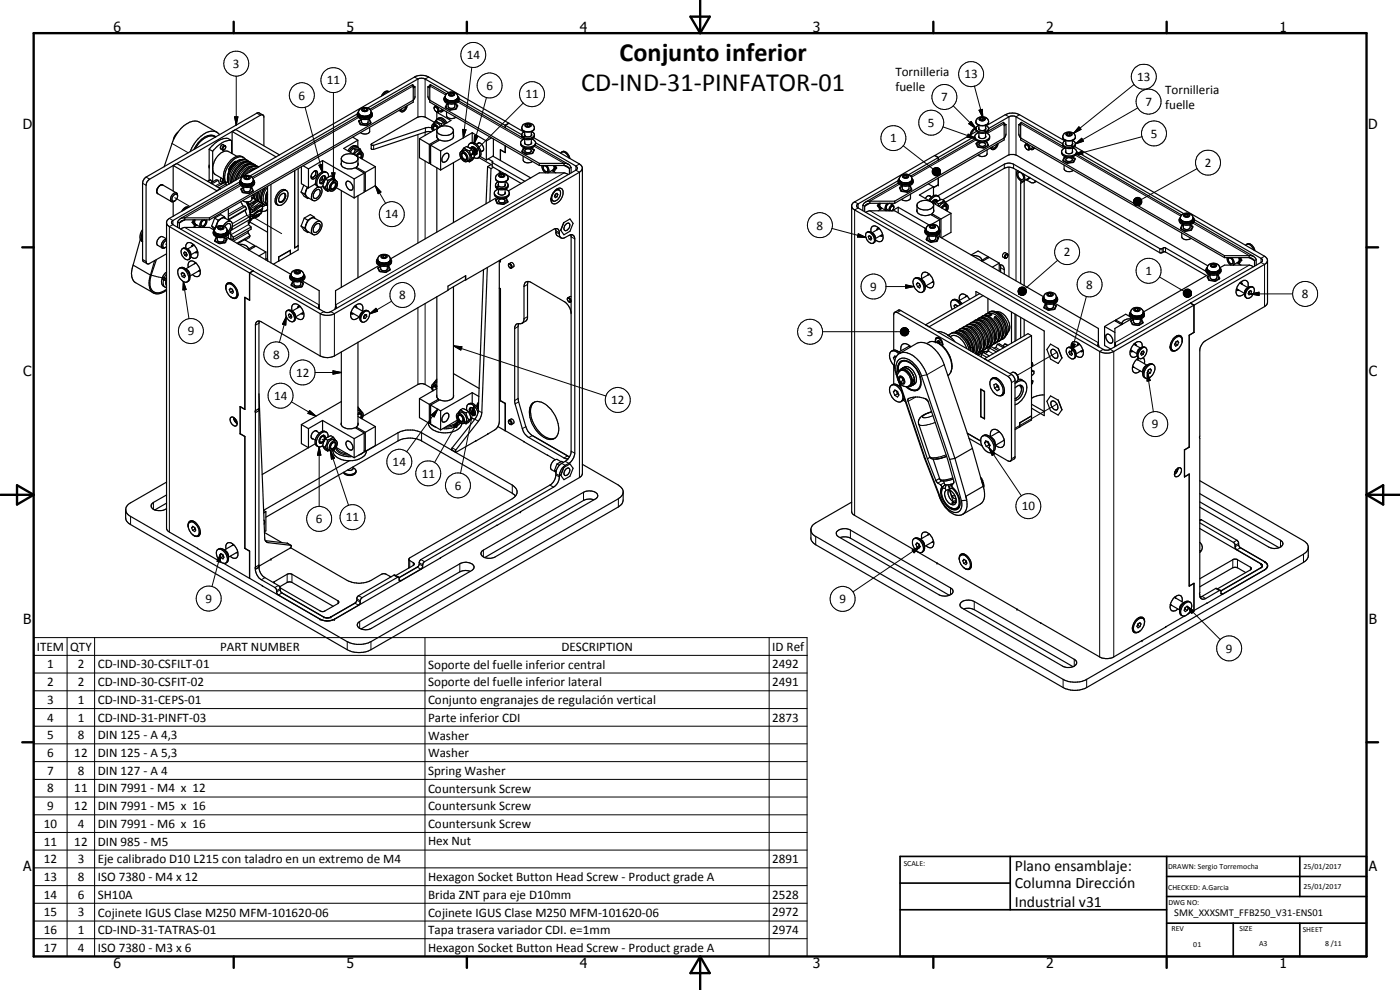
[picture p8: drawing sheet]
<svg xmlns="http://www.w3.org/2000/svg" width="420mm" height="297mm" viewBox="0 0 420 297" stroke-linecap="round" stroke-linejoin="round" font-family="sans-serif">
<defs><g id="words">
<g font-size="7.9">
<text x="185.9" y="18.2">Conjunto inferior</text>
<text x="174.4" y="27.3">CD-IND-31-PINFATOR-01</text>
</g>
<g font-size="4.7">
<text x="304.6" y="261.2">Plano ensamblaje:</text>
<text x="304.6" y="266.6">Columna Dirección</text>
<text x="304.6" y="272">Industrial v31</text>
</g>
<g font-size="4.2">
<text x="34" y="9.6">6</text>
<text x="104" y="9.6">5</text>
<text x="174" y="9.6">4</text>
<text x="244" y="9.6">3</text>
<text x="314" y="9.6">2</text>
<text x="384" y="9.6">1</text>
<text x="6.8" y="38.7">D</text>
<text x="410.6" y="38.7">D</text>
<text x="7" y="112.9">C</text>
<text x="410.8" y="112.9">C</text>
<text x="7" y="187.1">B</text>
<text x="410.8" y="187.1">B</text>
<text x="7" y="261.4">A</text>
<text x="410.8" y="261.4">A</text>
<text x="34" y="290.4">6</text>
<text x="104" y="290.4">5</text>
<text x="174" y="290.4">4</text>
<text x="244" y="290.4">3</text>
<text x="314" y="290.4">2</text>
<text x="384" y="290.4">1</text>
</g>
<g font-size="3.9">
<text x="140.1" y="17.7">14</text>
<text x="69.9" y="20.4">3</text>
<text x="268.7" y="22.7">Tornilleria</text>
<text x="289.5" y="23.5">13</text>
<text x="89.6" y="29.9">6</text>
<text x="98.1" y="25.3">11</text>
<text x="146" y="27">6</text>
<text x="157.7" y="29.5">11</text>
<text x="268.7" y="27.2">fuelle</text>
<text x="341.3" y="24.3">13</text>
<text x="349.7" y="28.1">Tornilleria</text>
<text x="282.4" y="30.4">7</text>
<text x="343.7" y="31.8">7</text>
<text x="349.7" y="32.6">fuelle</text>
<text x="278.5" y="38.1">5</text>
<text x="345.3" y="41.3">5</text>
<text x="267.2" y="42.7">1</text>
<text x="361.6" y="50.1">2</text>
<text x="115.6" y="65.5">14</text>
<text x="245.1" y="68.9">8</text>
<text x="319.3" y="76.9">2</text>
<text x="343.7" y="82.5">1</text>
<text x="119.8" y="89.8">8</text>
<text x="261.2" y="87.2">9</text>
<text x="326" y="86.7">8</text>
<text x="390.7" y="89.5">8</text>
<text x="56.3" y="100.6">9</text>
<text x="242.1" y="100.8">3</text>
<text x="81.9" y="107.6">8</text>
<text x="88.8" y="113.1">12</text>
<text x="82.2" y="120">14</text>
<text x="183.5" y="121.3">12</text>
<text x="345.7" y="128.6">9</text>
<text x="117.8" y="139.8">14</text>
<text x="126.6" y="143.3">11</text>
<text x="136.5" y="146.9">6</text>
<text x="306.7" y="153.2">10</text>
<text x="94.8" y="157">6</text>
<text x="103.8" y="156.4">11</text>
<text x="61.7" y="180.8">9</text>
<text x="251.9" y="181">9</text>
<text x="11" y="195.2">ITEM</text>
<text x="21.1" y="195.2">QTY</text>
<text x="66" y="195.2">PART NUMBER</text>
<text x="168.5" y="195.2">DESCRIPTION</text>
<text x="231.7" y="195.3">ID Ref</text>
<text x="367.9" y="195.8">9</text>
<text x="14.2" y="200.6">1</text>
<text x="23.3" y="200.6">2</text>
<text x="29.3" y="200.6">CD-IND-30-CSFILT-01</text>
<text x="128.5" y="200.7">Soporte del fuelle inferior central</text>
<text x="231.7" y="200.6">2492</text>
<text x="14.2" y="205.9">2</text>
<text x="23.3" y="205.9">2</text>
<text x="29.3" y="205.9">CD-IND-30-CSFIT-02</text>
<text x="128.5" y="206">Soporte del fuelle inferior lateral</text>
<text x="231.7" y="205.9">2491</text>
<text x="14.2" y="211.2">3</text>
<text x="23.3" y="211.2">1</text>
<text x="29.3" y="211.2">CD-IND-31-CEPS-01</text>
<text x="128.5" y="211.3">Conjunto engranajes de regulación vertical</text>
<text x="14.2" y="216.5">4</text>
<text x="14.2" y="221.8">5</text>
<text x="23.3" y="216.5">1</text>
<text x="23.3" y="221.8">8</text>
<text x="29.3" y="216.5">CD-IND-31-PINFT-03</text>
<text x="29.3" y="221.8">DIN 125 - A 4,3</text>
<text x="128.5" y="216.6">Parte inferior CDI</text>
<text x="128.5" y="221.9">Washer</text>
<text x="231.7" y="216.5">2873</text>
<text x="14.2" y="227.1">6</text>
<text x="22.3" y="227.1">12</text>
<text x="29.3" y="227.1">DIN 125 - A 5,3</text>
<text x="128.5" y="227.2">Washer</text>
<text x="14.2" y="232.4">7</text>
<text x="23.3" y="232.5">8</text>
<text x="29.3" y="232.5">DIN 127 - A 4</text>
<text x="128.5" y="232.5">Spring Washer</text>
<text x="14.2" y="237.7">8</text>
<text x="22.3" y="237.7">11</text>
<text x="29.3" y="237.7">DIN 7991 - M4 x 12</text>
<text x="128.5" y="237.8">Countersunk Screw</text>
<text x="14.2" y="243.1">9</text>
<text x="22.3" y="243.1">12</text>
<text x="29.3" y="243.1">DIN 7991 - M5 x 16</text>
<text x="128.5" y="243.2">Countersunk Screw</text>
<text x="13.2" y="248.4">10</text>
<text x="23.3" y="248.4">4</text>
<text x="29.3" y="248.4">DIN 7991 - M6 x 16</text>
<text x="128.5" y="248.5">Countersunk Screw</text>
<text x="13.2" y="253.7">11</text>
<text x="22.3" y="253.7">12</text>
<text x="29.3" y="253.7">DIN 985 - M5</text>
<text x="128.5" y="253.7">Hex Nut</text>
<text x="13.2" y="259">12</text>
<text x="23.3" y="259">3</text>
<text x="29.3" y="259.1">Eje calibrado D10 L215 con taladro en un extremo de M4</text>
<text x="231.7" y="259">2891</text>
<text x="13.2" y="264.3">13</text>
<text x="13.2" y="269.6">14</text>
<text x="23.3" y="264.3">8</text>
<text x="23.3" y="269.7">6</text>
<text x="29.3" y="264.3">ISO 7380 - M4 x 12</text>
<text x="29.3" y="269.7">SH10A</text>
<text x="128.5" y="264.4">Hexagon Socket Button Head Screw - Product grade A</text>
<text x="128.5" y="269.7">Brida ZNT para eje D10mm</text>
<text x="231.7" y="269.7">2528</text>
<text x="13.2" y="275">15</text>
<text x="23.3" y="275">3</text>
<text x="29.3" y="275">Cojinete IGUS Clase M250 MFM-101620-06</text>
<text x="128.5" y="275">Cojinete IGUS Clase M250 MFM-101620-06</text>
<text x="231.7" y="275">2972</text>
<text x="13.2" y="280.3">16</text>
<text x="23.3" y="280.3">1</text>
<text x="29.3" y="280.3">CD-IND-31-TATRAS-01</text>
<text x="128.5" y="280.3">Tapa trasera variador CDI. e=1mm</text>
<text x="231.7" y="280.3">2974</text>
<text x="13.2" y="285.6">17</text>
<text x="23.3" y="285.6">4</text>
<text x="29.3" y="285.6">ISO 7380 - M3 x 6</text>
<text x="128.5" y="285.7">Hexagon Socket Button Head Screw - Product grade A</text>
</g>
<text font-size="3.1" x="352.4" y="275">SMK_XXXSMT_FFB250_V31-ENS01</text>
<g font-size="2.4">
<text x="271.2" y="259.7">SCALE:</text>
<text x="350.6" y="260.8">DRAWN: Sergio Torremocha</text>
<text x="391.2" y="260.6">25/01/2017</text>
<text x="350.6" y="267">CHECKED: A.Garcia</text>
<text x="391.2" y="266.7">25/01/2017</text>
<text x="350.6" y="271.4">DWG NO:</text>
<text x="351.6" y="279.3">REV</text>
<text x="372" y="279.4">SIZE</text>
<text x="391" y="279.6">SHEET</text>
<text x="358.1" y="284.1">01</text>
<text x="377.9" y="283.8">A3</text>
<text x="397.7" y="283.8">8 /11</text>
</g>
</g></defs>
<g fill="none" stroke="#000" stroke-width=".3">
<path d="M70.4 35.1h1l-.5 2.4zM70.9 22.9v14.6M77.1 34l1 .6M91.6 32.2l5.2 19.7M100.1 27.8v26.6M107.6 35.3l-31.7 18.3M107.6 33.7a2.24 2.24 0 0 0 3.3 .8l.5-.8M108.6 32.8a.9 .9 0 0 1 1.1-.5 .9 .9 0 0 1 .6 .9 1.15 1.15 0 0 1-1.8-.3zM124 25.8l-12.8 7.3M124.4 23.1l1 .6v11.4M124.5 26.1l-.5 .3M127.6 39.7v.9"/>
<path d="M127.7 38.4v1.2M128.4 26.1l.6 .3M128.6 23.1l-1 .6v11.4M129 25.8l4.8 2.7M133.6 29.1a2.17 2.17 0 0 0 3.8 0M134.7 28.1a1.02 1.02 0 0 1 1.7 .4 1.09 1.09 0 0 1-1.8-.3zM137.4 30.6l19.5 11.3M138.8 38.8l1.1 .1-.8 2.5zM141.6 20.2l-2.5 21.2M146 29.3l-3.7 13.9M156.6 38.4a2.16 2.16 0 0 0 3.8 0M157 30.9l-15.7 15.8"/>
<path d="M157.6 37.4a1.05 1.05 0 0 1 1.8 .4 1.07 1.07 0 0 1-1.8-.2zM283 38.1l9.8 3.4M286.1 31.7l6.8 6.9M290.7 37.1l.8-.7 1.4 2.2zM292.4 25.8l2.6 9.5M292.9 36.5a2.18 2.18 0 0 0 3.8 0M293.8 33.1l1-.3 .2 2.5zM294 35.4a1.03 1.03 0 0 1 1.7 .5 1.08 1.08 0 0 1-1.9-.2zM301.4 37.1l-5.1 2.9M301.7 34.4l1.1 .7v11.4M301.9 37.4l-.5 .3M305.8 37.4l.5 .3"/>
<path d="M306 34.4l-1.1 .7v11.4M306.3 37.1l13 7.5M323.8 38.1l.6 .7-2.2 1.2zM340.3 25.4l-18.1 14.6M341.4 32.4l-18.7 10.8M42.8 55l1 .6M43.8 53.1l1.1 .7M51.6 43.1l4.9 2.7M52.4 59.3l4.7 2.7M65.9 55.1l-1.2 .7M67.3 54.4l.4 .2M68.7 51l.2 .1"/>
<path d="M68.9 50.8h.1M70.4 48.8h.1M70.6 48.5l.2 .1M72.2 54.1a2.18 2.18 0 0 0 3.8 0M72.3 55.7l-16.9 9.7M73.3 53.1a.97 .97 0 0 1 1-.4 .97 .97 0 0 1 .7 .8 1.1 1.1 0 0 1-1.8-.2zM73.6 48.5a5.3 5.3 0 0 0-4.6 4.6v1.3l.3 .5M74.7 49.1l-1.3 .3-1.6 1.2a5.8 5.8 0 0 0-1.7 3.8M75.8 58.5l.3 .4M75.8 49.8a4.9 4.9 0 0 0-4.4 3.8M75.9 59.5l-.3 .2M76.8 58v.7l.4 .9"/>
<path d="M76.8 60l-2.2 1.2-.2-.4M77 50.4l-1.6 .4-1.9 1.7M78.3 57.1l-.4 2 .4 1.1M80.3 56.2a4 4 0 0 0-.8 4.8l.2 .1M94.5 52.6l.7 .4M95.7 49.6l1-.3 .1 2.6zM96.7 53.8l-.5-.2 1.2 .7M99.6 51.9h.9l-.4 2.5zM112.1 43.6v1.2M112.6 55.7l1.7 1.9-.8 .5zM112.6 55.7l3.1 5.3M125.4 40.4v32.5"/>
<path d="M127.6 48.3v23.4M142.4 40.6l1 .3-1.1 2.3zM142.7 44.5l.7 .7-2.1 1.5zM147.7 48.4v.4M148.7 53.5a2.14 2.14 0 0 0 3.8 0M149.7 52.5a.98 .98 0 0 1 1-.4 .98 .98 0 0 1 .8 .7 .94 .94 0 0 1-1 .5 .94 .94 0 0 1-.8-.8zM160.3 43.9l9 5.1M166.5 49.7l.3 .6-.7 1-.3-.2M166.8 49.7l.3 .7-.8 1.1M169.3 49.7l1.6 .8M169.3 51.9l-68.6 39.6M173.9 49.2l-1.1 .6v1.3l1.1 .6v91.6"/>
<path d="M269.9 55.3l-8.8 5.1M269.9 53.8a2.22 2.22 0 0 0 3.8 0M271 52.7a.99 .99 0 0 1 1.7 .4 1.1 1.1 0 0 1-1.9-.2zM271 43.7l9 7M279.8 51.4l2.2 .9-2.2-.7zM279.8 51.6l2.2 .7-2.2-.4zM279.8 51.1l2.2 1.2-2.2-.9zM279.8 51.9l2.2 .4-2.1-.2zM279.9 50.8l2.1 1.5-2.2-1.2zM279.9 52.1l2.1 .2-1.9 .1zM279.9 52.2h2.1M280.1 50.6l.2-.1 1.7 1.8z"/>
<path d="M280.1 50.6l1.9 1.7-2.1-1.5zM280.1 52.4l1.9-.1-1.7 .2zM280.3 50.5l.3-.2 1.4 2zM280.3 52.5l1.7-.2-1.5 .4zM280.5 52.7l1.5-.4zM280.6 50.3h.2l1.2 2zM280.8 52.7l1.2-.4zM280.8 50.3l.3-.1 .9 2.1zM281.1 50.2l.3 .1 .6 2zM281.1 52.7l.9-.4zM281.3 52.7l.7-.4zM281.4 50.3l.2 .1 .4 1.9z"/>
<path d="M281.6 52.6l.4-.3zM281.6 50.4l.2 .1 .2 1.8zM281.8 52.5l.2-.2zM281.8 50.5l.2 1.8zM282 50.8v1.5zM282.1 51l-.1 1.3zM282.2 51.8l-.2 .5zM282.2 51.3l-.2 1zM282.3 51.5l-.3 .8zM290.6 40.3l2.2 1.2-2.6-.3zM292.9 42l-19.4 11.2M301.4 49.3v1.2"/>
<path d="M302.8 50.2v32.8M304.2 49.3v1.2M304.9 50.9v33.3M307.4 54.4l-1.1 .6M318.9 41.1a2.25 2.25 0 0 0 3.7 .3l.1-.3M319.9 40.1a1.07 1.07 0 0 1 1.9 .3 1.02 1.02 0 0 1-1 .5 1.02 1.02 0 0 1-.9-.8zM322.4 46.4l2.3-1.1 .3 1zM322.7 43.2l1.9-1.7 .6 .9zM322.7 46.6l31.7 18.3M340.4 59.8l-.1 1.3zM340.6 59.6l.2-.2-.5 1.7zM340.6 59.6l-.3 1.5z"/>
<path d="M340.8 59.4l.2-.1-.7 1.8zM341 59.3l.3-.1-1 1.9zM341.3 59.2h.3l-1.3 1.9zM341.6 59.2l.2 .1-1.5 1.8zM341.8 59.3l.3 .1-1.8 1.7zM342.7 41l-20.3 5.4M359.3 50.6l-16.8 9.3M42.8 77.9l1 .5M49.7 73.2l.3 .2M50.8 65.5l1.1 .7v1.2l-1.1 .6v91.6M55.4 66l-1.6 .9M55.4 68.2l40.4 23.3"/>
<path d="M57.9 66l-.3 .7 .8 1.1M58.2 66l-.3 .7 .7 .9 .4-.2M64.3 69.2a2.18 2.18 0 0 0 3.8 0M65.4 68.2a1.02 1.02 0 0 1 1-.4 1.02 1.02 0 0 1 .8 .8 1.02 1.02 0 0 1-1.1 .4 1.02 1.02 0 0 1-.7-.8zM72.9 61.8l-4.4 2.5M73.6 63.2l-5 2.8M74.1 64.6l-4.3 2.5M74.4 69.8l-4.3 2.6M74.6 67.4l-5.3 3M74.7 64.4l9.8 5.7M77.4 63.6l-.8 .5M78 60.7l-2.5 1.8-.4 .2-.1-.4"/>
<path d="M78.3 61.8l-1.6 1.3-1.6 .9v-.2M79.6 60.5l.7 .9M113.4 77.8a2.2 2.2 0 0 0 3.8 0M114.5 76.7l1.1-.2a.54 .54 0 0 1 .6 .6 .54 .54 0 0 1-.7 .5l-1-.3-.2-.3zM153.4 78.8a.85 .85 0 0 1 .7 1.3M166.8 69.6l1.1 .6M166.8 69.2l1.1 .6M171.4 71l1.1 .7M249.7 68.5l10.2 2.7M256.5 60.6l1 .6v1.2l-1 .6v91.6M257.6 70.1l2.3 1.1-2.6-.1zM261.1 63.2l68.5 39.6"/>
<path d="M261.1 61l-1.6 .9M263.6 61l-.3 .7 .7 1.1M263.8 61l-.2 .7 .6 1 .4-.3M277.9 68.7a2.13 2.13 0 0 0 3.8 0M278.9 67.8a1.17 1.17 0 0 1 1.9 .2 1 1 0 0 1-1 .6 1 1 0 0 1-.9-.8zM301.7 75.8a.87 .87 0 0 0-.7 1.3M317.4 78.1l-9.6 8.4M340.2 60.3l.1 .8zM340.2 60.6l.1 .5zM340.3 60v1.1zM340.3 60.8v.3zM340.3 61.1l.4 .4z"/>
<path d="M340.3 61.1l.6 .5zM340.3 61.1l.9 .6zM340.3 61.1l1.1 .6zM340.3 61.1l1.4 .6h-.3zM340.3 61.1l1.7 .5-.3 .1zM340.3 61.1l1.9 .4-.2 .1zM340.3 61.1l2.1 .2-.2 .2zM340.3 61.1l2.2-.1-.1 .3zM340.3 61.1l2.4-.3-.2 .2zM340.3 61.1l2.4-.6v.3zM340.3 61.1l2.4-.9v.3zM340.3 61.1l2.3-1.1 .1 .2z"/>
<path d="M340.3 61.1l2.2-1.4 .1 .3zM340.3 61.1l2-1.5 .2 .1zM340.3 61.1l1.8-1.7 .2 .2zM340.3 61.2h2.2M340.3 60.9h2.4M348.1 74.6v1.2M348.8 74.6v1.2M349.1 74.4v1.2M349.8 74.4v1.2M354.2 65.4a2.2 2.2 0 0 0 3.8 0M355.2 64.5a1.12 1.12 0 0 1 1.9 .3 .99 .99 0 0 1-1 .5 .99 .99 0 0 1-.9-.8zM358 67l16.9 9.7"/>
<path d="M363.3 79.5a1.07 1.07 0 0 1 1.8 .3 1.1 1.1 0 0 1-1.8-.2zM372.1 77.3l.3 .7-.6 1-.4-.2M372.4 77.3l.3 .8-.8 1M374.9 77.3l1.6 .9M374.9 79.5l-40.3 23.3M379.5 76.9l-1.1 .6v1.2l1.1 .6v12.7M45.4 82.5l3.3 .9M49.1 83.9a2.12 2.12 0 0 0 .5 2.3M49.8 84.1l-.1 .9 .3 .8M50 82.2l-.7 1.2M55 84.5l.9 2.4-1 .1zM55 84.5l1.7 11.1"/>
<path d="M77.7 97l-1 .6M85.9 95l-.1 2.5-1-.2zM85.9 95l-2 7.7M87.3 82.4a2.18 2.18 0 0 0 3.8 0M88.3 81.4a1.01 1.01 0 0 1 1-.3 1.01 1.01 0 0 1 .8 .7 .96 .96 0 0 1-1 .5 .96 .96 0 0 1-.8-.9zM97.2 93.5l-1.1 .6v12.7M99.3 93.5l1.1 .6v12.7M110.9 94.2l1.9-1.7 .5 .9zM117.5 90.4l-6.6 3.8M125.4 92.3v23.1M127.6 91.1v24.3M155.5 98l-1 .6"/>
<path d="M158.3 95l-1 .6M158.3 85.3l-1 .7M171 89h.4M246.9 99.5h25.8M265.9 86h8.4M270.2 99.4l2.5 .1-2.5 .2zM270.2 99.7l2.5-.2-2.5 .4zM270.2 99.1l2.5 .4-2.5-.1zM270.2 99.9l2.5-.4-2.3 .7zM270.3 93.2l-1 .6M270.4 98.9l2.3 .6-2.5-.4zM270.5 98.7l.2-.2 2 1z"/>
<path d="M270.5 98.7l2.2 .8-2.3-.6zM270.7 98.5l.3-.1 1.7 1.1zM271 98.4l.2-.1 1.5 1.2zM271.2 98.3h.3l1.2 1.2zM271.5 98.3h.3l.9 1.2zM271.8 98.3l.9 1.2zM271.8 85.5l2.5 .5-2.5 .5zM272 98.4l.7 1.1zM272.2 98.6l.5 .9zM272.4 98.8l.3 .7zM272.6 99l.1 .5zM272.7 99.5l-.9 1.3h-.3z"/>
<path d="M272.7 99.5l-.9 1.3zM272.7 99.5l-.7 1.1zM272.7 99.5l-.5 1zM272.7 99.5l-.3 .8zM272.7 99.5l-.1 .6zM272.7 99.5v.3zM287.3 99.8a5.2 5.2 0 0 1 4.1 5.5M288.4 99.2a4.7 4.7 0 0 1 3.9 3.7 3.9 3.9 0 0 1-.1 2.9M289.5 98.6a4.5 4.5 0 0 1 3.9 3.6v.3a3.6 3.6 0 0 1-.3 3M290.6 97.9a4.7 4.7 0 0 1 4 4.3 3.4 3.4 0 0 1-.4 2.6M291.7 97.3a4.6 4.6 0 0 1 4 4l.1 1.7-.5 1.2M292.9 96.6a2.74 2.74 0 0 1 2.7 1.6l.7 1.2a4.6 4.6 0 0 1 .2 4.1"/>
<path d="M294 96a4.3 4.3 0 0 1 3.8 3.7 3.6 3.6 0 0 1-.2 3.2M295.1 95.3a5 5 0 0 1 4 4.4l.1 1.2-.5 1.4M297.3 94.1a4 4 0 0 1 3.3 2.4 5.6 5.6 0 0 1 .6 3.9l-.3 .6M297.7 94.5l-.6 .3-.9-.1M298.3 95.6a5.3 5.3 0 0 1 1.5 6M300.3 80.3l1.1 .6M302.3 99.8l-.3 .6M304.9 94.4v7.8M305.6 87.2l.2 1zM305.6 87.4l.2 .8zM305.6 87.7l.2 .5zM305.6 86.9l.2 1.3z"/>
<path d="M305.7 88l.1 .2zM305.8 86.7l.1-.2-.1 1.7zM305.8 86.7v1.5zM305.8 88.2l.5 .3zM305.8 88.2l.7 .4zM305.8 88.2l1 .4zM305.8 88.2l1.3 .4zM305.8 88.2l1.5 .3zM305.8 88.2l1.7 .1-.2 .2zM305.8 88.2h2l-.3 .1zM305.8 88.2l2.1-.3-.1 .3zM305.8 88.2l2.2-.5-.1 .2z"/>
<path d="M305.8 88.2l2.2-.8v.3zM305.8 88.2l2.2-1v.2zM305.8 88.2l2.2-1.3v.3zM305.8 88.2l2-1.5 .2 .2zM305.8 88.2l1.8-1.8 .2 .3zM305.8 88.1h2.1M305.9 86.5l.2-.2-.3 1.9zM306.1 86.3l.3-.1-.6 2zM306.4 86.2l.3-.1-.9 2.1zM306.7 86.1h.2l-1.1 2.1zM306.9 86.1h.3l-1.4 2.1zM307.2 86.1l.2 .2-1.6 1.9z"/>
<path d="M307.4 86.3l.2 .1-1.8 1.8zM313.3 89.2a2.12 2.12 0 0 0 3.7 0M314.2 88.2a1.17 1.17 0 0 1 1.9 .2 .98 .98 0 0 1-1 .6 .98 .98 0 0 1-.9-.8zM326 88.9l-4.4 16.7M339.3 93.7a2.34 2.34 0 0 0 3.5 .6l.3-.6M340.3 92.8a1.05 1.05 0 0 1 1.8 .3 1.13 1.13 0 0 1-1.8-.2zM348 83.1l7.2 4.2M355.1 87.7l2.4 .9-2.4-.6zM355.1 88l2.4 .6-2.4-.3zM355.1 88.3l2.4 .3-2.3-.1zM355.2 87.5l2.3 1.1-2.4-.9zM355.2 88.5l2.3 .1-2.1 .1z"/>
<path d="M355.2 88.6h2.3M355.3 87.2l2.2 1.4-2.3-1.1zM355.4 88.7l2.1-.1-2 .3zM355.5 87l.3-.1 1.7 1.7zM355.5 87l2 1.6-2.2-1.4zM355.5 88.9l2-.3-1.7 .5zM355.8 86.9l.2-.1 1.5 1.8zM355.8 89.1l1.7-.5-1.4 .6zM356 86.8l.3-.1 1.2 1.9zM356.1 89.2l1.4-.6zM356.3 86.7h.2l1 1.9zM356.3 89.2l1.2-.6z"/>
<path d="M356.5 86.7l.3 .1 .7 1.8zM356.6 89.2l.9-.6zM356.8 86.8l.2 .1 .5 1.7zM356.8 89.1l.7-.5zM357 86.9l.2 .2 .3 1.5zM357.1 89l.4-.4zM357.2 87.1l.3 1.5zM357.4 87.3l.1 1.3zM357.5 88.6l-.2 .2zM357.5 87.5v1.1zM357.6 88.1l-.1 .5zM357.6 87.8l-.1 .8z"/>
<path d="M362.3 80.4a2.15 2.15 0 0 0 2.9 1l.6-.4 .3-.6M375.4 88.2l2.5-.5v1zM375.4 88.2h12.5M94.6 111.8h7.8M99.9 111.3l2.5 .5-2.5 .5zM130.1 115.7h.7l.3 .3M136.1 103.8l2.5 .3-.3 .9zM136.1 103.8l45.8 15M155.5 119.5l-1 .7M268.9 112.3l.4 .3M269.7 111.8a2.33 2.33 0 0 1 2.1-3.4 6.7 6.7 0 0 1 4.3 7.4 2.14 2.14 0 0 1-3.6 .5l-.4-.3M269.8 113a1.31 1.31 0 0 1 1.8 1.5l-.2 .6a1.33 1.33 0 0 1-1.7-1.3z"/>
<path d="M270.2 111.3a2.09 2.09 0 0 1 2.5 1.3 2.47 2.47 0 0 1 .1 3.2M270.4 100.2l2.3-.7-2.2 .9zM270.5 100.4l2.2-.9-2 1.1zM270.7 100.6l2-1.1-1.7 1.2zM271 100.7l1.7-1.2-1.5 1.3zM271.2 100.8l1.5-1.3-1.2 1.3zM274.8 119.1l-2.3 1.3M280.4 102.5l.4 .1M280.8 102.6h.1M280.9 102.6l1.1 .5M282 103.2a7.9 7.9 0 0 1 3.5 8.1M283.4 109.4l-5.2 3-1.6 .4"/>
<path d="M293.8 105.7h.2M296.7 105.3l1.4 .9M298.9 104.3l1.2 .7M303.6 112.4l-1.1 .5M304.6 114.2l-1 .6M317.2 105.7l-11.9 6.9M321.7 103.1l1 .2-1.1 2.3zM331.1 104.8l-1.1 .7v91.6M333.2 104.8l1.1 .7v91.6M344.3 111.8l.9 2.4-1 .1zM344.3 111.8l1.8 11.8M87.4 120.6l7.4 4.2"/>
<path d="M92.9 123.2l1.9 1.6-2.4-.8zM95.8 134.1l.5 2.5h-1zM95.8 134.1v17.8M96.7 131.8l.7 .4M99.1 135.3l1.3 2.2-.9 .3zM99.1 135.3l5.5 16.3M100.7 134.5a4.1 4.1 0 0 0 4.2 2.1M101 134.3a3.5 3.5 0 0 0 3.3 1.9M119.5 129.8v2.5M126.5 129.8v2.5M129.5 124.5l1.9-1.7-1.1 2.3zM131.4 122.8l-9.4 12.8"/>
<path d="M135.7 134.4l1.1 .6M137.4 126.2l-1.2 1.1-2 .5M137.6 126.5a4.6 4.6 0 0 1-4 1.7M137.8 125.9l-.8 2.4-.9-.5zM137.8 125.9l-7.4 12.9M141.9 123.4l.5-.3-1.6 .9M142.3 121.8v2.6l-1-.2zM142.3 121.8l-4.1 20.2M142.5 125.8l1.1 .6M143.5 122.5l-.1 .1M143.5 123.2l1.1 .6M153.4 125.7a.86 .86 0 0 1 .7 1.3"/>
<path d="M155.6 120.6l-1 .6M157.8 128l-1.1 .6M159.8 130.7l-1.1 .6M168.6 139l1 .6M169.6 138.4l1.1 .6M170.3 136.8l-1 .6M171.4 135.4l1.1 .6M279.6 123.6l-1.7 .6-.7 .4-.4 .5a2.44 2.44 0 0 0 2.2 0l1-.4M280.7 126.7l-1.8 .6a3.1 3.1 0 0 1-3.2 0M283.9 136.4l-2.2 .8a3.3 3.3 0 0 1-2.7-.2M284.1 136.9l-2 .7-1.3 .2M296.8 134.3l1.8 1.8-.8 .6z"/>
<path d="M296.8 134.3l9.7 14.5M304.6 137l-1 .7M317.2 121.2l-12.6 7.3M39.2 154.9v2.5M46 150.7v2.1M153.7 145.5v2.5M165 145.5l1.1 .7M166.8 142.5l1.1 .6M166.8 142.1l1.1 .6M175.1 147.7v2.5M185.6 149.6v2.5M255.2 159v2.5"/>
<path d="M282.6 144.3l-1.1 .6M283 146l-.4 .3M283.4 144.9l-1.1 .6M285.6 148.6l1 .1M286 143.3l-.9 .3a3.9 3.9 0 0 1-3 .2M287 150l-.9 .5M287 150.4l-1.1 .6M294.4 143.7l.4 .8M295 145l.1 1.1M360.6 156l-.5 .3M66.2 166.1l-.1 2.6-1-.3zM66.2 166.1l-2.6 9.9"/>
<path d="M77.7 170.3l-1 .6M79.5 173.3l-1.1 .6M79.7 162.4l.8 .4M82.3 174.5v.5M83.6 175.7l-1.1 .6M84.1 177l-1.1 .6M84.1 176.6l-1.1 .6M84.6 177.9l-1 .6M86.2 172.3v2.5M86.2 163l1 .6M87.6 172.3v2.5M107.1 179.7l1 .6"/>
<path d="M107.6 178.7l1.1 .6M118.2 172.6l1.1 .6M119.8 173.9l.5 .3M123 168.2v2.1M124 168.8v.9M125.3 170.2l1 .6M125.8 169.2l1.1 .6M125.8 168.8l1.1 .7M126.3 167.9l1.1 .6M138 169.2v2.4M145.1 165.1v2M244.8 161v2.4"/>
<path d="M273.8 165l2.3-1-1.8 1.9zM276.1 164l-20.1 13.6M285.3 176.4v2M360.8 178.9l1.1 .7M364.8 176.6l1.1 .6M366.4 177.9l.6 .3M370 167.9v2.4M371.2 162.1l-1 .6M371.4 167.9v2.4M371.7 163.4l-1 .6M371.7 163l-1 .6M372.3 164.3l-1.1 .7"/>
<path d="M375.3 170.2v.8M378.4 170.3v.1M378.4 169.2h.1M379.5 171h.1M384.3 162.1v2M391.2 166.3v2.4M10.1 191.3h232.1v95.7h-232.1zM10.1 196.6h232.1M20.1 191.3v95.7M28.4 191.3v95.7M96.1 185.8h.1M97.2 185.2h.1"/>
<path d="M100.4 185.8h.1M101.4 180.3v.8M104.2 192.5v2.4M106.5 181l1.1 .6M107.1 180.1l1 .6M107.9 186.5v2M111.3 192.5v2.4M127.5 191.3v95.7M230.8 191.3v95.7M292.4 180.5v2.4M322.4 197.8v2.1M356.3 181.9l2.1 1.4-.7 .7z"/>
<path d="M356.3 181.9l9.9 10M10.1 201.9h232.1M10.1 207.3h232.1M10.1 212.6h232.1M10.1 217.9h232.1M319.1 203.8v2.5M326.1 203.8v2.5M10.1 223.2h232.1M10.1 228.5h232.1M10.1 233.8h232.1M10.1 239.1h232.1M10.1 244.5h232.1"/>
<path d="M10.1 249.8h232.1M10.1 255.1h232.1M10.1 260.4h232.1M10.1 265.7h232.1M10.1 271h232.1M10.1 276.4h232.1M10.1 281.6h232.1"/>
<circle cx="70.9" cy="19.1" r="3.7"/>
<circle cx="142" cy="16.5" r="3.7"/>
<circle cx="90.6" cy="28.6" r="3.8"/>
<circle cx="100" cy="24" r="3.7"/>
<circle cx="147" cy="25.7" r="3.7"/>
<circle cx="159.7" cy="28.2" r="3.8"/>
<circle cx="279.5" cy="36.8" r="3.8"/>
<circle cx="283.4" cy="29.1" r="3.7"/>
<circle cx="291.5" cy="22.2" r="3.8"/>
<circle cx="343.3" cy="23" r="3.7"/>
<circle cx="344.7" cy="30.5" r="3.8"/>
<circle cx="268.1" cy="41.4" r="3.8"/>
<circle cx="346.3" cy="40" r="3.8"/>
<circle cx="362.5" cy="48.8" r="3.7"/>
<circle cx="117.6" cy="64.3" r="3.8"/>
<circle cx="246.1" cy="67.6" r="3.7"/>
<circle cx="320.3" cy="75.7" r="3.7"/>
<circle cx="57.3" cy="99.3" r="3.8"/>
<circle cx="120.8" cy="88.5" r="3.7"/>
<circle cx="243.1" cy="99.5" r="3.7"/>
<circle cx="262.2" cy="86" r="3.8"/>
<circle cx="327" cy="85.3" r="3.8"/>
<circle cx="344.7" cy="81.3" r="3.8"/>
<circle cx="391.7" cy="88.2" r="3.8"/>
<circle cx="82.9" cy="106.3" r="3.8"/>
<circle cx="84.2" cy="118.7" r="3.8"/>
<circle cx="90.8" cy="111.8" r="3.7"/>
<circle cx="119.8" cy="138.5" r="3.8"/>
<circle cx="185.4" cy="120" r="3.8"/>
<circle cx="346.7" cy="127.3" r="3.7"/>
<circle cx="95.8" cy="155.7" r="3.8"/>
<circle cx="105.8" cy="155.2" r="3.7"/>
<circle cx="128.5" cy="142" r="3.8"/>
<circle cx="137.5" cy="145.7" r="3.8"/>
<circle cx="308.6" cy="151.9" r="3.7"/>
<circle cx="62.6" cy="179.6" r="3.8"/>
<circle cx="252.9" cy="179.7" r="3.8"/>
<circle cx="368.9" cy="194.5" r="3.8"/>
</g>
<g fill="none" stroke="#000" stroke-width=".35">
<path d="M53.3 39.8l-.6 .7-.7 1.5M65.1 39.7l-5.3-3a4.9 4.9 0 0 0-5.5 1.9 13.1 13.1 0 0 0-2.7 4.5l-2.3 6.9M69.7 39.5v6.6M69.7 39.5l1-.6 13.2 7.6M69.7 39.5l13.1 7.6M78.9 34.5l-1.2-.7-.6 .2-33.3 19.1-.5 .6-.5 1.3v22.9l.2 .5 1.1 .7M78.9 34.5h-.6l-33.4 19.3-.8 .7-.3 1.1v22.8l.3 .7M78.9 34.5l.3 .5v8.7M107.3 34.9l-31.7 18.3M107.6 33.5a1.04 1.04 0 0 0-.3 1.2 1.04 1.04 0 0 0 1 .6 2.49 2.49 0 0 0 3.4-1M107.6 34l.7 .7M107.6 33.5v.9l.5 .6"/>
<path d="M107.9 34.5l.2 .5M108.2 34.9l-.1 .1M108.3 34.7l.2 .1M108.5 35.7v1a1.22 1.22 0 0 0 2-.1v-.9h.1l.3 .2 .4 1a2.47 2.47 0 0 1-3.3 .4l-.4-1 .9-.5M109.3 32.6v.5M109.3 33.1l.6 .1M109.3 32.6l-.5 .3 .2 .4M109.3 32.6l.7 .1M109.3 33.1l-.3 .2M110 32.7l.2 .4-.5 .3-.7-.1M110 32.7v.5M110.4 32.4a1.96 1.96 0 0 0-2.8 1.1"/>
<path d="M110.4 32.4l.6 .4 .4 .7M110.5 35.9h.3l.4 .9-1.2 .7-1.7-.2-.4-1 .6-.3M110.9 38.2v1.3a1.97 1.97 0 0 1-2.7 .3M111 32.8l12.9-7.4 .1 .4v4.8l-61.1 35.4M111.4 33.5a1.37 1.37 0 0 1 .2 1.6 1.37 1.37 0 0 1-1.4 .7 2.1 2.1 0 0 1-3-1.6l-32.2 18.6M111.4 33.5a1.72 1.72 0 0 1-.8 1.7 1.72 1.72 0 0 1-1.8 0l-.6-.1-.2-.6 .2 .2M111.4 33.9a2.21 2.21 0 0 1-3.2 .8M115 28.5a1.64 1.64 0 0 1 1.7-1 1.6 1.6 0 0 0-2.2 1.3M119.7 33.1l.7 .4M121.8 31.9a1 1 0 0 1-1.2 1.1l-.2-.2M122.2 31.7a1.47 1.47 0 0 1-1.9 1.7l-.2-.5M124 25.7l.5 .4"/>
<path d="M124 30.1l-61.1 35.3M124.5 26.1v3l-.5 .9M124.5 26.1l-.3-.1-.2 .3M128.4 26.1l.4-.1 .2 .4M128.4 26.1v2.8l.6 1.1M129 30.1l32.9 18.9M129 25.6l-.6 .5M129.1 25.6l-.1 5 32.9 19.1M129.1 25.6l.1-.2 4.8 2.8M129.6 38.4l-1.6-.1-15.9 5.3-.7-.2M129.9 37.3a1.41 1.41 0 0 1 2.3 .6M130.3 32.3a.8 .8 0 0 1 1 .3 .8 .8 0 0 1 0 .9h-.3"/>
<path d="M130.3 32.3l.2 .7 .5 .5M130.4 36.7l-2.5-1.4a3.1 3.1 0 0 0-2.8 0l-13.6 7.8-.1 1.6 .7 .1 15.8-5.3h1.5M130.4 36.7l-.3 .5M130.5 31.9a1.1 1.1 0 0 1 1 .6 1.1 1.1 0 0 1 0 1.2l-.5-.1M130.5 31.9l-.2 .4M130.8 36.2l-.4 .5M130.8 36.2l1.6 .9M130.8 36.2a1.47 1.47 0 0 1 1.8 .1l.5 .4M130.8 31.7l-.3 .2M130.8 36.2a1.13 1.13 0 0 1 1-.8 1.13 1.13 0 0 1 1.1 .6l.9 1.1M131.1 33.7v2M131.1 33.7l4.2 2.5-9.4 5.4"/>
<path d="M131.2 33.7h-.1M131.3 35.6a1.66 1.66 0 0 1 2.4 .7l.4 .6M131.3 38.5l-.4-.6h-.7l-.1 .7 .2 .4M131.4 38.5l-.3 .7v1.9M131.4 38.4a.76 .76 0 0 0-.8-.7 .76 .76 0 0 0-.7 .8l.2 .7M131.6 38.4a3.3 3.3 0 0 1 4.4 .5 1.68 1.68 0 0 1-1.9 1.7l-1.8-.2-.8-.4-.4-.6M131.6 38.4l-.2 .1M131.6 38.3l-.6-.7a.81 .81 0 0 0-1.4 .1v1l.3 .6M132.4 37.1l.1 .7M132.6 32.8l-1.1 .8M132.9 32.9a.61 .61 0 0 1-.4 .6 .61 .61 0 0 1-.6-.1M133.1 36.7l.3 .6"/>
<path d="M133.1 36.7l-.7 .4M133.3 29.6a2.54 2.54 0 0 0 3.4 1.1l.7-.4 .3-.7M133.3 33.1l-.7 .4M133.6 29.2l.5 .7M133.6 28.9a1.37 1.37 0 0 0-.2 1.5 1.37 1.37 0 0 0 1.4 .8l1.7-.1M133.6 28.9v.9l.5 .6M133.6 28.9a1.99 1.99 0 0 1 1.9-1.3 1.99 1.99 0 0 1 1.9 1.3M133.8 29.7l.3 .7M134 33.6v1.1a1.79 1.79 0 0 0 2.8 .5M134.1 29.9l.7 .4h1.4M134.2 30.3l-.1 .1M134.5 31.2l-.2 .1-.5 1 1.3 .6 1.6-.2 .5-1-.7-.4"/>
<path d="M134.6 27.8l-7-4.1a2.42 2.42 0 0 0-2.2 0l-15 8.7M135.3 28.4l.7 .2M135.3 27.9l-.5 .3 .2 .4 .7 .1 .5-.3-.2-.4M135.3 27.9l.7 .1M135.3 27.9v.5M135.3 28.4l-.2 .2M136 28v.5M136.1 39.2v1.9M136.5 31.1v1a1.24 1.24 0 0 1-2 0v-1l-.5 .2-.4 .8 .2 .3a2.61 2.61 0 0 0 3 .3l.6-.9-.9-.7M136.7 30.1l-.5 .2M137.4 28.9a1.26 1.26 0 0 1 .3 1.4 1.26 1.26 0 0 1-1.2 .8M137.4 28.9a1.37 1.37 0 0 1-1.6 1.7h-1a.65 .65 0 0 1-.7-.7"/>
<path d="M137.4 29.2l-.7 .9M137.7 30.3l19.1 11M137.7 29.6l13.9 8M141.7 39.8v3M141.7 39.8l-9.5 5.5M141.7 39.8l4.3 2.5M151.6 37.6v.7M151.7 37.6l4.9 2.8a.92 .92 0 0 0 .5 1.1M151.7 37.6v.8M152.7 37h.1M152.7 37l-1.1 .6M152.7 37l-1 .6"/>
<path d="M157.3 39.6l-28.7-16.5a4.5 4.5 0 0 0-4.2 0l-73.6 42.4-.7 .8-.1 92.4 .8 .9 8.5 5M157.3 39.6a.81 .81 0 0 0-.7 .6 .81 .81 0 0 0 .3 .9M157.5 39.5v1.4M157.5 39.5l-.2 .1M157.5 39.5a1.28 1.28 0 0 1-.8-1.4 1.28 1.28 0 0 1 1.2-1.1 1.68 1.68 0 0 1 1.8 .1 1.68 1.68 0 0 1 .6 1.6l-.2 .4-.7 .4M157.5 39.5h1.9M158.3 37.3v.5M158.3 37.8l-.2 .2M158.3 37.3l-.5 .2 .2 .5 .7 .1 .5-.3-.2-.5M158.3 37.3h.7M158.3 37.8l.7 .1M159 37.3v.5"/>
<path d="M159.5 39.5v1.2M159.5 39.5l.7 .4 .2 .6M292.9 38.4l-.5 .1-.8 .9-.5 1.2M293.1 39.4l-36.9 21.3-.6 .9v92.1l.9 .9 48.8 28.3M293.7 39.8l-1 .6-.1 .8M293.7 38.7l.2 .3 1.4 .1 .6 .4M293.7 38.7h.1M293.8 37.6l-.7 .4a1.31 1.31 0 0 0 0 1.5 1.31 1.31 0 0 0 1.4 .5l1.3-.1M293.8 37.6v1.2M293.8 39.9v1.3M293.8 38.3l-.1 .4M293.8 38.7h-.1"/>
<path d="M293.8 37.6l1 .2 .9-.2M293.8 37.6a1.32 1.32 0 0 1-.8-1.6 1.32 1.32 0 0 1 1.5-.9 1.6 1.6 0 0 1 1.7 .4 1.6 1.6 0 0 1 .2 1.7l-.7 .4M294.3 35.5v.5l.7-.1M295 35.3v.6M295 35.3l.5 .3-.2 .5-.7 .1-.5-.3 .2-.4M295 35.3l-.7 .2M295 35.9l.2 .2M295.4 39.1l.2 .2M295.4 39.1l.6 .3M295.8 37.6v1.2M295.8 39.9v1.3M295.8 38.3l.1 .4"/>
<path d="M295.8 37.6l.6 .4 .3 .6M295.8 38.7h.1M295.9 39.5a2.26 2.26 0 0 1-3-.9l-.7 .4-.7 1.3M295.9 39.8a1.37 1.37 0 0 1 1.1 1.6 1.37 1.37 0 0 1-1.5 1.1M295.9 39.5l.2 .3-.3 .1M295.9 39.5l.3 .2M295.9 38.7l-.5 .4M296 37.7l5.7-3.3a5 5 0 0 1 4.3 0l13.6 7.9M296 39.4l.2 .3M296.1 39.6l-.1 .1M296.7 38.6l6.3-3.7 1.4-.1 14.5 8.3M296.7 38.6l-.7 .8"/>
<path d="M296.7 38.6v.5l-.5 .6M301.1 36.7h.1M301.1 36.7l-4.7 2.7M301.2 36.7l.2 .4v4.9l-32.9 19M301.3 37l.4 .3M301.5 37.4l-.1 .3M301.6 37.3l.2 .1M301.6 37.3l-.1 .1M301.8 37.4l.1 2.9-.5 1.1M305.8 37.4v2.9l.5 1.1M306.1 37.3v.1M306.1 37.3l-.3 .1"/>
<path d="M306.1 37.4h.1M306.2 37.5l.1 .2M306.2 37.4v.1M306.4 37l-.6 .4M321 39.9l.6 .3-.3 .4-.6 .1-.5-.3 .1-.4M321 39.9l-.7 .1M321 39.9v.5M52 49.7v7.6M52 49.7l1-.6 13.1 7.5M52 49.7l13.1 7.5M53 57.9l-4.2-2.4a1.75 1.75 0 0 0-1.4 2.6l4.1 2.4M53 57.9a1.59 1.59 0 0 1-1 2.5 1.3 1.3 0 0 1-.2-1.4 1.3 1.3 0 0 1 1.2-.7l.3 .5"/>
<path d="M53 57.9a1.73 1.73 0 0 0-1.5 2.6M62.8 44.8v9.3M62.8 44.8l1 .6M63.2 54l-.9 .4M63.2 54l.5 .7M63.2 54l-.8 .5M63.8 50.9l.7 1.4 2.6 1.5-.2 .8 .4 .1M63.8 45.4v9.2M64.6 41.1a3.3 3.3 0 0 0-3.9 .9l-1.2 1.2-.9 1.4M64.8 41.1a3.2 3.2 0 0 0-4.2 .6l-1.2 1.2-1.2 2M65.1 57.2v.1M65.4 54.1l-.6-.1-1.6 .9"/>
<path d="M65.4 54.1l.5 1 .6 .1M65.4 54.1l-1.8 1.1M65.9 40.4a3 3 0 0 0-4.2-.5 10.7 10.7 0 0 0-4.6 5.6M66.1 56.6v.1M66.1 56.6l-1 .6M66.5 53.5l-.4 .6 .2 .4 .5 .3M67 53.8l-.3 .9h.6M67 43.9l.6-.2a.77 .77 0 0 1 0 .9 .77 .77 0 0 1-.9 .3zM67.1 54.8l-.7 .4M67.3 54.8l-2.2 1.2M67.3 54.8l.5 .4M67.3 54.4l.1 .1"/>
<path d="M67.4 54.5l.4 .2M67.5 54.5l-.2 .2M67.6 43.7l-.6-.3a.82 .82 0 0 0-.7 .4 .82 .82 0 0 0 0 .9l.5 .3M67.7 44.1l-.1-.2a.57 .57 0 0 0-.6 .4 .57 .57 0 0 0 .2 .7M67.8 55.2l.2 .5M67.8 55.2l-2.1 1.2M68.3 54.5l.1 .1M68.4 54.4l-.6 .3M68.7 51l.1 .1M68.7 50.7v.3M68.9 50.8l-.2 .1M68.9 50.8h.1"/>
<path d="M69.5 42.2a5.4 5.4 0 0 0-4.4 1.8l-1.3 1.4M69.5 42.2v3.8M69.5 42.2a3.5 3.5 0 0 0-4.1 .1l-2.6 2.5M69.8 49.5l-.9 1.3M69.8 49.5l-1 1.6-.4 1.3M70.5 48.6l-.1 .3-.7 .4-.7 .8-.3 .6M70.9 48.5l-.1-.1a4.7 4.7 0 0 0-2.1 2.3M71.1 46.9l-2.4-1.4a2.81 2.81 0 0 0-3.4 1.4l-1 1.6-.5 1.7M71.2 46.9l.9-.1 1 .4M71.2 46.9a6.5 6.5 0 0 0-3.9 7.5M71.9 54.7a2.58 2.58 0 0 0 3.9 .7l.6-.5M72 55.3l-17.8 10.3"/>
<path d="M72.3 53.9a1.37 1.37 0 0 0-.2 1.5 1.37 1.37 0 0 0 1.3 .8l1.7-.1M72.3 53.9v.9l.4 .6M72.3 54.4l-.1-.2 .5 .7M72.3 47.9l-1.9 1.2-1 1.3a4.5 4.5 0 0 0-.7 4.8M72.3 47.9l-1.6 .7-.9 .9M72.4 56.6l.7-.5v.9a1.13 1.13 0 0 0 2 0v-.9l.5 .2 .3 1.1a2.66 2.66 0 0 1-3.1 .3l-.5-.9zM72.7 55.1v.3M72.7 54.9l.1 .3M72.7 53a4.5 4.5 0 0 1 4.9-2.9 3.1 3.1 0 0 0-4 1.1l-1.4 2.1M72.8 55.3l-.1 .1M73.1 47.2a3.7 3.7 0 0 0-4.1 1.8 5.6 5.6 0 0 0-1.2 5.7M73.1 47.2l.6 .7"/>
<path d="M73.7 47.9l1 .6M73.7 47.9h-1.4M73.9 53l-.5 .3 .2 .3 .7 .2 .5-.3-.2-.5M73.9 53h.7M73.9 53v.5M73.9 53.5l-.2 .1M74.4 48.2a2.95 2.95 0 0 0-3.3 .7 5.8 5.8 0 0 0-2.3 6.3M74.6 53v.6l-.7-.1M75 52.8a1.94 1.94 0 0 0-2.7 1.1M75 52.8l.7 .4 .3 .7M75.1 56.3h.3l.4 1-1.2 .7-1.7-.3-.4-.9 .6-.4M75.5 48.9a3 3 0 0 0-3.8 .7 6.6 6.6 0 0 0-2.3 5.3"/>
<path d="M75.5 48.9l.3 .2M75.5 48.9a3.7 3.7 0 0 0-4.3 1.7 6.5 6.5 0 0 0-1.6 4.1M75.6 59.3l.4 .2M75.6 59.2l.4 .3M75.6 58.6v1.3l-.9 .7M75.8 59.4l-.2 .2M76 58.4l.2 1 .9 .8-1.3 .8M76 59.5l.4 .2M76 53.9v.9a2.39 2.39 0 0 1-3.2 .6l-.5-1M76 53.9l.3 .4 .1 .6M76 54.4a2.45 2.45 0 0 1-3.3 .5M76.3 58.2l.1 1.2a1.3 1.3 0 0 0 1.1 .9"/>
<path d="M76.4 54.9l-.4 .8-.9 .4M76.4 54.6v.3M76.5 49.4a3.7 3.7 0 0 0-4.2 1.8l-.7 1.1-.7 1.7M77 49.8a2.28 2.28 0 0 0-2.8-.5 6.9 6.9 0 0 0-3.7 4.9M77.1 50.4l-1.2 .4-1.1 .9M77.2 57.7l-.1 1.6 .4 1M77.7 57.4l-.2 .7a2.68 2.68 0 0 0 .3 2.4l.8 .5-.5 .5M79.1 56.6a4.6 4.6 0 0 0-.6 4.2l.8 .7M79.7 56.3l-.8 1.4-.4 1.5 .2 1.5 .6 .8M80.2 58.7l-.1 1 .2 .8M80.3 55.9v22.4M80.3 58.3l-.2 1.6"/>
<path d="M80.3 57.5l-.5 1.3M80.3 57.3a3.6 3.6 0 0 0 0 4.1M81.3 55.3v23.6M83.9 58a1.4 1.4 0 0 1 2.5-.3 3.4 3.4 0 0 1-2.6 3.9 1.61 1.61 0 0 1-.7-2.4zM84.2 58.5l.5-.3a.69 .69 0 0 1 .8-.1 .69 .69 0 0 1 .3 .9 1.86 1.86 0 0 1-1.8 1.7 1.77 1.77 0 0 1 .2-2.2zM85.3 58a1.76 1.76 0 0 1-1.5 2.6M85.4 56.9l.5 .3M85.4 56.9l.4 .2M85.4 56.9a3.2 3.2 0 0 0-2.9 3.4l.4 1M88.4 51.2v23.2l1.1-.7M89.5 50.6v24.4l-5.9 3.4M90.4 57.6l.9 1.3 1.1 .7"/>
<path d="M90.4 57.6l1 .7M90.5 50v5.1l2.1 1.3M91 49.7l1.6 1M91.2 55.5l-.8 2.1M91.4 58.3l1 1.3M92.2 56.2l-.8 2.1M92.4 56.2a2.16 2.16 0 0 0-.3 2.9l1.8 1.1M92.6 50.7v5.7M92.6 59.4l-.2 .2M93.8 51.8l.6-.5h.6a1.61 1.61 0 0 1-1.3 2.4l-.3-.2v-.7zM94.1 53.1l-.7 .3M94.2 51.4l.4 .1 .2 .3"/>
<path d="M94.5 55.3l.4 .2M94.5 55.2l.1 .1M94.6 51.2a1.27 1.27 0 0 1-1.1 2l-.1-.3M94.8 55.1l.1 .5 .7 .5M94.8 55.1l-2.2 1.3M94.8 57.1l.7-.3a1.05 1.05 0 0 1 .3 1.8 .96 .96 0 0 1-.7 .9 .96 .96 0 0 1-1.1-.4 2.14 2.14 0 0 1 .8-2zM95.7 56.1a2.67 2.67 0 0 0-1.8 4 2.43 2.43 0 0 0 2.7-2.3v-1.1l-.5-.5M96.8 51.5a3.6 3.6 0 0 0-2 3.6M96.8 51.5h.7l.6 .3M96.8 48.2l-4.2 2.5M96.8 48.2l9.5 5.5M96.8 53.9l.3 .2"/>
<path d="M96.8 48.2v3.3M96.8 52.9v1M96.8 53.9l-.9 .5M96.9 55.8l.8 1.2 .7 .4M96.9 55.8l.7 .4M96.9 55.9l-.5 .3-.7-.1M97.2 54.7l-.6 .4-.6-.2M97.3 52.7l.1 .2a1.8 1.8 0 0 1-1.4 2M97.6 56.2l.8 1.2M97.7 53.8l-.8 2M97.7 53.8l.7 .3M97.7 53.7a.75 .75 0 0 0-.5-1 .75 .75 0 0 0-.9 .6l-.4 1 .1 .6"/>
<path d="M98.4 54.1l-.2 .9-.6 1.2M98.6 53.1a1.15 1.15 0 0 0-.6-1.4 1.15 1.15 0 0 0-1.4 .4 2.98 2.98 0 0 0-1.1 3.9l.2 .1M98.6 53.1l.7-.3 .7 .4M98.6 53.1l-.9 .7M99 57.1l-.6 .3M99.4 55.5l-.1 .2M99.7 55a1.08 1.08 0 0 0 0 1.9 1.54 1.54 0 0 0 .9-2.2l-.7 .2-.3 .4M99.7 54.6a.9 .9 0 0 1 1.3-.3 .9 .9 0 0 1 .2 1.3 1.63 1.63 0 0 1-2.2 1.5 2.28 2.28 0 0 1 .7-2.5zM99.9 54.9l.3-.1a1.06 1.06 0 0 1 .4 1.2 1.06 1.06 0 0 1-1 .7l-.3-.4v-.4M100 53.2l.7 1M100 53.2l-.9 .6-.7 .3M100.9 54.3a1.69 1.69 0 0 0-2.7 1.3l.2 1.2 .8 .5"/>
<path d="M100.9 56.3l5.4 3.1M102.4 49.4a3.1 3.1 0 0 0 3.8 1.1l.4-.2 2.7 1.6M102.4 47.8a3.1 3.1 0 0 0 5 0M102.4 49.5v-2a2.96 2.96 0 0 1 4.7-.6l.3 .6v2M102.4 57.1v29.1M102.4 48.9v.2M104 54.5a1.37 1.37 0 0 1 1.9 1.3v.5a.83 .83 0 0 1-.7 .8 .83 .83 0 0 1-.9-.7l-.5-1.3zM105.9 41.1l1.5 1M106 44.6l1.5-.2 .7 .3M106 44.6l-.9 1M106 44.6l.6 .4M106.3 53.7v5.7"/>
<path d="M106.6 45l-.6 1.1M106.9 46.7a1.18 1.18 0 0 1 .8-1 1.18 1.18 0 0 1 1.2 .4l.1 .7-.4 .9M106.9 50.2v.3M106.9 50.2l2.7 1.5M107.3 46.6l.3-.4a.76 .76 0 0 1 1.1 .3 .76 .76 0 0 1-.3 1M107.3 44a1.8 1.8 0 0 0-2.7 1l-.2 .2M107.3 46.6a.61 .61 0 0 1 .9-.3 .61 .61 0 0 1 .1 .9l-.1 .2M107.3 46.6l-.1 .2M107.4 42.1l-4.2 2.4 9.4 5.5M107.4 42.1v2M107.4 58.7v24.6M107.4 48.9l.1 .2"/>
<path d="M107.5 49.4l-.6 .8M107.6 44.4a1.16 1.16 0 0 0-1.9-.1l-.9 1.1M108.2 44.7l-1.6 .3M108.2 44.7l.2 .9M108.6 45.7a1.45 1.45 0 0 0-2.4 .6M109.3 51.9l-3 1.8M109.3 51.9v5.8l-3 1.7M109.3 57.2l.3 .2M109.6 51.7v5.7M112.6 50l-3 1.7M112.6 50v5.7l-3 1.7M125.9 41.6l3 1.7"/>
<path d="M125.9 41.6v5.7l3 1.8M128.9 43.3v5.8M129.2 43.6l3 1.7M129.2 48.9l-.3 .2M129.2 43.6v5.7l3 1.7M131.1 50.3v19.3M131.1 40.6v.6l.5 .6M131.6 41.8v.4M131.6 41.8l-2.7 1.5M132.2 45.3v5.7M133.4 46.3a.7 .7 0 0 1 .7-.3 .7 .7 0 0 1 .6 .5 1.74 1.74 0 0 1-1.8 2.1l-.3-.4a2.04 2.04 0 0 1 .8-1.9zM136.1 48.8v18"/>
<path d="M136.1 40.6a1.73 1.73 0 0 1-1.9 1.7h-1.2l-1-.3-2.8 1.6M138.3 45.5a1.94 1.94 0 0 1 1.8 2.9 1.97 1.97 0 0 1-1.8-2.9zM138.4 45.5a1.55 1.55 0 0 1 2.5 1 1.3 1.3 0 0 1-.8 2M138.4 47.5l-6.2 3.5M139.2 46l.4 .3M139.2 46h-.1a.93 .93 0 0 0-.6 .9 .93 .93 0 0 0 .7 .8l.5 .2 .3-.4v-.6l-.4-.6M139.3 46a.68 .68 0 0 0-1 .1 .68 .68 0 0 0 .2 1 .93 .93 0 0 0 .6 .9 .93 .93 0 0 0 1-.3l-.3-1.2M139.3 46l.3 .3M139.3 44.4l-.8 1M139.3 44.4l1.6 .9M139.3 44.4l.6-.4 1.4 .6M140.3 48.3l.6 .3"/>
<path d="M140.9 45.3l.9 2.1M141 43.1l-.3 .3-.2 .8M141 43.1a2.84 2.84 0 0 1 2.9 2.5v1.2l-.2 .4M141.2 44.6a1 1 0 0 1 1-.2 1 1 0 0 1 .6 .9l.1 .8-.3 .4h-.3M141.3 44.6l.3 .4M141.3 44.7a1.05 1.05 0 0 1 1.1 .5 1.05 1.05 0 0 1-.1 1.2M141.6 45l.7 1.4M141.6 45l-.7 .3M141.8 47.4l-.9 1.2M141.8 44v.1M141.8 42.8l-.8 .3M141.8 42.8l1.2 .5"/>
<path d="M141.8 44l-.4 .3 .1-.1a1.33 1.33 0 0 1 1.7 1.4l-.1 .6M142.3 46.4l.1 .6M142.3 47.3l-.5 .7-.9 .6M142.3 47.3l.5 .2 .7-.1M142.4 47l-.6 .4M142.4 47l-.1 .3M142.7 46.4l.4-.2zM143 46.2h.1M143 43.3l.8 .9 .5 1.3M143.7 47.2l-.2 .2M143.7 47.3l4 2.3M143.8 42.8l-.5 .4"/>
<path d="M143.8 42.8a1.99 1.99 0 0 1 1.3 2.2M143.8 42.8l-.8 .5M144.1 46.9l1.9 1.1M144.3 45.5v.3a1.28 1.28 0 0 1-.8 1.6M145.1 45l-.6 .4M145.1 45l-.8 .5M146 42.3v5.7M146.3 50l1.1 .6M146.3 50l-.4 11.1M146.5 47.7l1.3 .7-.1 .4M147.4 50.6l-.4 9.9M147.4 49.4l-1.1 .6"/>
<path d="M147.5 41.4l-1.5 .9M147.7 48.8v1.2l3.7 2.1M147.7 48.8l9.8 5.6M147.9 46.9l11.4 6.5M148.1 50.2l-.7 .4M148.1 41.7v5.1l-2.1 1.2M148.4 58v.2a2.73 2.73 0 0 0 3.9 .5l.6-.7M148.7 55.6l.3 .5M149 56.1l.6 .7M149.1 56.4l.1 .2M149.2 59.2l-31.9 18.4M149.3 56.6h-.1"/>
<path d="M149.5 56.8a1.37 1.37 0 0 0-1.2 1.5 1.37 1.37 0 0 0 1.6 1.2h1.4M149.6 58.1a1.38 1.38 0 0 0 2 0M149.6 56.8h1.9M149.6 55.2v.6l-.6 .3M149.6 58v.1M149.6 57.7v.4M149.6 54.5v1.4M149.6 56.8v1.3M149.6 54.6a1.12 1.12 0 0 0-.9 .8 1.12 1.12 0 0 0 .5 1.2M149.6 55.6v.1M149.6 54.5a1.32 1.32 0 0 1-.8-1.6 1.32 1.32 0 0 1 1.5-.9 1.65 1.65 0 0 1 2.1 2l-.9 .5M149.6 54.5l1 .2 .9-.2"/>
<path d="M149.8 59.4l-.9 .6 .4 1 1.7 .2 1.2-.7-.4-.9-.5-.1M149.8 51.2v.9M150.2 45v3.2M150.2 51.4v.6M150.2 45h.1M150.2 45l1.4 .8M150.4 52.3l-.5 .3 .2 .4 .7 .1 .5-.3-.2-.4M150.4 52.3l.7 .1M150.4 52.8l.7 .2M150.4 52.3v.5M150.4 52.8l-.2 .2M151.1 52.4v.5"/>
<path d="M151.6 57.7v.4M151.6 54.6l.8 .6 .1 .8-1 .8M151.6 43.7v2.1M151.6 54.5v1.3M151.6 56.8v1.3M151.6 59.4l.4 .2 .3 1.1a2.66 2.66 0 0 1-3 .3l-.6-.9 .9-.7M151.6 58v.1M151.6 55.2l.1 .5M151.6 55.6l.1 .1M151.7 43.7v2.1l-1.5-.8M151.7 45.7l-.1 .1M151.7 56.8l.8 .4 .4 .8"/>
<path d="M151.7 55.7a1.62 1.62 0 0 1-2 .2l-.6 .3a2.6 2.6 0 0 0 3.4-.5M152 52.5l4.4 2.5M152.9 57.9a1.47 1.47 0 0 1-1.6 1.6M156.2 42.9a2.65 2.65 0 0 0 3.8 .9l.7-.7M156.9 41.1l.2 .4M157 46.9v1.1a1.75 1.75 0 0 0 2.8 .4M157 41.1l.5 .6M157.1 41.5h.1M157.4 41.7a1.37 1.37 0 0 0-1.2 1.5 1.37 1.37 0 0 0 1.6 1.2h1.4M157.5 41.7v1.4M157.5 43h-.1M157.5 42.6v.5"/>
<path d="M157.5 40.2v.5l-.6 .4M157.5 40.6h-.1M157.5 44.4l-.5 .2-.4 .8 .1 .2a2.61 2.61 0 0 0 3.1 .4l.5-.9-.9-.7M157.7 44.8a1.15 1.15 0 0 1 1.8 .5 1.1 1.1 0 0 1-2-.2zM159.2 44.4l1 .6-.5 1-1.6 .2-1.3-.7 .5-1 .6-.1M159.5 40.2a.64 .64 0 0 1-.1 .7 .64 .64 0 0 1-.7 .2l-1.1-.3-.6 .3M159.5 42.6a.84 .84 0 0 1-.4 .9 .84 .84 0 0 1-1-.1l-.6-.3M159.5 41.7v1.4M159.5 43h.1M159.5 40.6h.1M159.5 41.7l1 .6 .2 .9M160.2 41.3l13.7 7.9 .6 .6 .3 .7"/>
<path d="M160.4 40.4v.4a2.12 2.12 0 0 1-2.9 .9M160.4 40.5a2.26 2.26 0 0 1-3.4 .6M160.6 43.6l-.5 .5-.9 .3M160.6 43.6l9.9 5.7M160.7 42.8l12.1 7 .5 .5-.2 .5-73.8 42.7-.8 .3-1.3-.3-45.6-26.4-.1-.5 .4-.4 20-11.6M160.7 42.9l-.1 .7M161.9 49h8.1l.5 .3M161.9 49.7h7.6l.9 .3 .5 .5M161.9 49v.7M162.7 49.7a2.03 2.03 0 0 0 1.2 2.2M163.3 49.7a1.01 1.01 0 0 0-.1 1.2 1.01 1.01 0 0 0 1.1 .5l-.1-1-.7-.7M164 49.7a1.46 1.46 0 0 1 .4 2.2l1.8-1.1"/>
<path d="M165.3 59.6l.7 .7M165.6 51.2l1.2 .7M165.7 51.1l.5 .3M165.9 51.1h.2M166.1 51.3l.2 .1M166.2 50.8l-.1 .3M166.3 51.4v.1M166.4 49.7l.2 .4M166.6 50.1v.3M166.6 50.4l-.5 .7M166.6 50.1l-.4-.4v1.1M166.6 50.4l-.4 .4"/>
<path d="M166.7 58.7l-.3 .1M166.7 58.7l.5 .4M166.8 58.2l-.1 .5M166.8 50.3l.3 .1M166.9 56.9a1.27 1.27 0 0 1 1.8-.2 1.27 1.27 0 0 1 .2 1.7 3.1 3.1 0 0 1-2.9 2.7l-.5-.4-.2-1.1M167 58.1l.4 .3M167 56.8a4.3 4.3 0 0 0-1.7 2.8M167.1 56.8a1.22 1.22 0 0 1 1.1 .7 1.22 1.22 0 0 1-.1 1.3 1.94 1.94 0 0 1-2.2 1.5M167.4 58.4l-.2-.4-.5 .3-.3 .7 .3 .3 .5-.2M167.4 58.4l-.2 .7M167.8 57a2.23 2.23 0 0 0-1.9 3.3M168.3 46a1.13 1.13 0 0 1 2 0l.8 1.6"/>
<path d="M168.6 45.6a2.13 2.13 0 0 1 2.1 1.8M169.3 49v.7M170.5 52.4l-1.2-.5h-7.4l-9.3 5.4M170.5 49.3l.9 .9M170.9 50.5v1.7M171.4 50.2v1.7M171.4 50.2l-.5 .3M174.8 50.5l-.1 91.8-.8 1-41.7 24.1M174.8 50.5l-.3 .6-.6 .6-73.5 42.4a4.6 4.6 0 0 1-4.3 0l-21.2-12.2M269.7 54.9l-9.9 5.7M269.9 53.5a1.69 1.69 0 0 0 2.3 1.8l.9-.3-.2-.2M269.9 53.5a1.03 1.03 0 0 0-.3 1.2 1.03 1.03 0 0 0 1 .6 3 3 0 0 0 3.4-.8v-.6l-.3-.4"/>
<path d="M270.8 55.7a1.35 1.35 0 0 1-1.3-1.5l-12 7a.64 .64 0 0 0-.4 .6 .64 .64 0 0 0 .4 .6l74 42.6 .9 .1 .8-.3 24-13.8 1.1 .6M270.8 54.8l-.9-.7 .7 .6 1.5 .2M270.8 55.8v.8a1.13 1.13 0 0 0 2 0v-.8M270.8 55.8l-.9 .6 .4 .9 .3 .1a2.56 2.56 0 0 0 2.9-.4l.1-.2-.3-.9-.5-.1M270.8 55.7l1 .2 1-.2M270.8 54.8l1 .2M271.3 52.7v.5M272 52.6l.5 .3-.2 .4-.7 .1-.5-.3 .2-.4M272 52.6l-.7 .1M272 53.1l-.7 .1M272 52.6v.5M272 53.1l.2 .2"/>
<path d="M272.6 54.9h-.3M272.8 55.8l.3 .1 .4 1-1.2 .7-1.7-.3-.4-1 .6-.3M272.9 54.8l.3 .2M272.9 54.8l-.9 .1M273 54.7l.2 .3M273 54.7l-.3 .1M273.3 58.2v1.4a1.93 1.93 0 0 1-2.8 .2M273.3 52.8a2.08 2.08 0 0 0-3.4 .7M273.3 52.8l.4 .7M273.7 53.5l-.1 1.1-.4 .4M273.7 53.8l-.7 .9M274.1 54.2a1.35 1.35 0 0 1-1.3 1.5"/>
<path d="M278.6 55.2l1.6 .8M278.7 58.7l.8 .4M279.3 59a.93 .93 0 0 0-1-.2 .93 .93 0 0 0-.6 .8M280.2 56v2.7M280.2 56l-4.3 2.5 9.5 5.5M280.5 46.7l1.1 .6M280.6 46.7h.1M280.6 46.7l1 .5M280.8 59.9l.4 .2M281.4 58.8l21-12.1 .9-.3h1l.9 .3 33.8 19.4M281.4 58.8l-1.1 .2-1.2 1.3M281.4 58.8l.2 .1"/>
<path d="M281.6 47.2v.8M281.6 53.4v2.1l-1.4 .8M281.6 58.9l-.6-.3a2.55 2.55 0 0 0-2.3 1.5M281.6 47.3l-8.9 5.1M281.6 58.9l.4 .5 .1 .6M282.1 60l.5-.2 .7 .4M282.1 60l-1.1 .7M282.9 59.9l18.5-10.6a2.99 2.99 0 0 1 2.8 0l44 25.4 1.2-.4 .4 .1 12.1 7M292.5 41.3v-.4l-10.9 6.3M292.5 41.3l.4 .8 .9 .4M292.6 41.7l-19.3 11.1M293.7 41.1l.1 .2a1.45 1.45 0 0 0 2-.2"/>
<path d="M293.8 40.8l-.1 .3M293.8 41.1h-.1M293.8 42.5h.3M293.8 42.5l-.9 .6 .5 1a2.56 2.56 0 0 0 3.2-.5l-.4-.9-.4-.2M294 43a1.03 1.03 0 0 1 1-.3 1.03 1.03 0 0 1 .7 .8 1.19 1.19 0 0 1-1.9-.2zM294.1 42.5l-1 .6 .5 .9 1.7 .3 1.2-.7-.4-1-.6-.1M294.1 42.5h1.4M295.8 41.1h.1M295.8 40.8v.3M296.2 45v1.3a1.87 1.87 0 0 1-2.7 .2M297 41a2.71 2.71 0 0 1-4 .8l-.4-.6M297.1 44.4l.6 .4"/>
<path d="M299.2 43.3a.89 .89 0 0 1-.4 .9 .89 .89 0 0 1-1 0v-.1M299.5 43.1a1.42 1.42 0 0 1-2 1.6l-.1-.4M301.4 41.4l-32.9 19M305.5 51.3a2.02 2.02 0 0 0 1.5 3.1h.2M305.6 51.7a1.41 1.41 0 0 1 1.3 2.2 1.49 1.49 0 0 1-1.3-2.2zM306.3 41.4l61.2 35.3M306.5 54.3l-.2 .7v30.1M307.2 52.2a1.59 1.59 0 0 1 0 2.2M307.4 54.2v31.5M307.6 43.8a.57 .57 0 0 1 .8-.3 .57 .57 0 0 1 .3 .7v.5l-.4 .2M307.9 53.9l.2 .1a2.78 2.78 0 0 0 2.1 .9l.6-.6M308.1 43.1l-.3 .1"/>
<path d="M308.3 53.7l.1 .1M308.3 44.9l.5 .1M308.3 44.9l-.6-.7a.59 .59 0 0 1-.1-.7 .59 .59 0 0 1 .7-.3 1.21 1.21 0 0 1 .5 1.8M308.8 53.3l-1.6 1M308.8 53.3l-.4 .5M308.9 53.2l-.1 .1M309.2 44.7l.7 .2M309.2 53.4l-.8 .4M309.9 44.1l-.1 .3-.9 .6M310.2 44.3l-.3 .6M310.6 44.4l-.6 .4M311 54.4l-.6 .3"/>
<path d="M318.9 43.1a1.9 1.9 0 0 0 2.9 1.3M319.2 44l-12.7-7.3-.2 .4v4.9l61.2 35.3M319.4 49.5v1.2a1.77 1.77 0 0 0 2.7 .4M319.4 40a1.96 1.96 0 0 1 2.1-.3 1.96 1.96 0 0 1 1.2 1.7 2.4 2.4 0 0 1-3.7 0v-.7zM319.8 44.4a1.37 1.37 0 0 0-1.2 1.5 1.37 1.37 0 0 0 1.6 1.2 2.89 2.89 0 0 0 2.8-.9M319.9 47.7a1.09 1.09 0 0 1 1-.4 1.09 1.09 0 0 1 .9 .7 1.14 1.14 0 0 1-1.9-.3zM319.9 47l-.5 .2-.4 .8 1.4 .9M319.9 43.3v-1.1a.98 .98 0 0 0-1 1 .98 .98 0 0 0 1.1 .9l1.3 .1 .6-.2M319.9 42.8v.6M319.9 44.4v1.4M319.9 45.6l-.1 .1M319.9 45.3l-.1 .4"/>
<path d="M319.9 43.4l2 .6M319.9 43.2l-.1 .1M320.2 47.1l-.6 .1-.5 1 1.3 .7M320.3 40v.5M321 40.4l-.6 .2M321 40.4l.3 .2M321.5 47.1l1 .6-.5 .9-1.6 .3M321.5 43.6l.2 .3M321.5 43.6l.6 .3M321.8 47l.8 .5-.3 1.1-.3 .2-1.6 .1M321.8 43.3v-1.1l.9 .7-.1 1M321.8 44.4v1.4"/>
<path d="M321.8 45.3l.1 .1M321.8 42.8l.1 .5M321.8 43.2l.1 .1M321.9 45.6a1.32 1.32 0 0 1-2.1 .1M321.9 43.3l-.4 .3M321.9 44.4a1.12 1.12 0 0 1 1.2 1 1.12 1.12 0 0 1-1.1 1.2 2.63 2.63 0 0 1-3.4-1M321.9 44l.2 .3-.3 .1M321.9 44l.3 .2M322.1 43.9l.1 .3M322.5 44l57 32.9 .8 .7 .1 .5M322.6 43.9l-.4 .3M322.7 43.3l-.6 .6"/>
<path d="M323 46.2l.1-.7 32.1 18.6M323 46.2l31.7 18.3M40 79.5l-.2 .5a4.9 4.9 0 0 0 .4 4.4l5.8 3.5M40 79.5l5.2 3M42.1 71.8l-2.1 7.7M42.8 68.9a2.51 2.51 0 0 0 0 3.6l-.4-1 .4-1.8M46.4 78.2l-1.2 4.3M46.9 77.9l-1.5 4.6a4.2 4.2 0 0 0 .6 5 2.59 2.59 0 0 0 2.8 0l1.2-.7M49.5 74.3l-.8 .1M49.7 74.2l-.2 .1M50 67l.8 1 24.1 13.9M50 76.2l-5.3 3-.6-.1"/>
<path d="M50 71.7l-1.2-.7a1.71 1.71 0 0 0-1.4 2.6l1.3 .8M50 71.8a1.86 1.86 0 0 0-1.3 2.6M50 74l-.6 .3M50 72.2a1.3 1.3 0 0 0-.8 2.1h.2M52 60.5v4.4M52.4 60.3l-.9 .2M53.3 66.6v1.6M53.3 66.6l.5 .3M53.8 66.9v1.6M54.8 74.6a2.3 2.3 0 0 1 2 3.1M55.1 75.9l.3-.3 .5 .3 .3 .6-.3 .4-.5-.3M55.1 75.9l.3 .7"/>
<path d="M55.4 66a2.05 2.05 0 0 0-1.6 .9M55.4 65.4v.6M55.4 66h7.5M55.6 75.7l-.5 .2M55.8 74.5a1.23 1.23 0 0 1 .5-1.6 1.23 1.23 0 0 1 1.6 .4 3.2 3.2 0 0 1 1.1 4l-.9 .2-.9-.5M55.8 75.8l.2 .5M55.8 74.5a1.21 1.21 0 0 0-1.4 .5 1.21 1.21 0 0 0 .2 1.5l1.2 1.4 .4 .1 .6-.3M55.8 74.5a3.3 3.3 0 0 1 1.4 2M55.9 74.5a2.1 2.1 0 0 1 1.3 2.7l-.6 .7M56 76.3l.1 .1M56 76.3l-.6 .3M56.6 62.2l-.9 .3-.6 .6"/>
<path d="M56.6 62.2a1.62 1.62 0 0 0-2 1.2M57.2 76.5l.1 .2M57.9 73.4l-.2 .5M57.9 66.7h-.3M58.1 73.4l-.5 .3v.3M58.1 66.7l.5 .7M58.1 66.5v.2M58.1 66.7l.6 .6 1.6 .9M58.1 66.5l.4-.5 .1 1.2M58.3 66l-.2 .5M58.3 73.6l-2.1 1.1M58.5 67.8h-.1"/>
<path d="M58.5 79l-.2 .2M58.5 79v.1M58.5 67.7v.1M58.6 79h-.1M58.6 67.4h.3M58.6 67.4h.1M58.6 67.6l-.1 .1M58.6 67.3v.1M58.7 75.6l.5 .1M58.7 78.9l-3 1.8M58.8 78.9l-.3 .1M59 67.5l-.5 .3"/>
<path d="M59.1 67.5l-1.2 .7M59.3 75.3l-2 1.2M59.3 75.6l-.3 .2-.5-.1M60.7 66a1.64 1.64 0 0 0-.4 2.2M60.9 66.2a.54 .54 0 0 1 .8 0 .54 .54 0 0 1 0 .8l-.9 .9a.9 .9 0 0 1-.5-.9 .9 .9 0 0 1 .6-.8zM62 66a2.15 2.15 0 0 1-1.1 2.2M62.9 65.4h-7.8a2.05 2.05 0 0 0-1.8 1.2M62.9 65.4v.6M63.5 67.8l.8 1.2-1.4-.8h-7.5l-1.2 .5M63.5 67.8l1.1 .7M64 69.6a1.42 1.42 0 0 0 1.2 1.6M64.3 69.3l.5 1.1"/>
<path d="M64.4 69a1.04 1.04 0 0 0-.3 1.1 1.04 1.04 0 0 0 1 .7 2.49 2.49 0 0 0 3.4-1.1M64.4 69.5l.4 .5M64.4 65.4l-.9 2.4M64.4 65.4l1.1 .7M64.6 68.4a1.34 1.34 0 0 0 .2 2M64.6 68.4a2.11 2.11 0 0 1 3.5 .6M64.9 70.4h-.1M65.2 71.2l-.4 .2-.4 .9a2.54 2.54 0 0 0 3.3 .4l.4-.8-.8-.7M65.2 71.2v.9a1.21 1.21 0 0 0 2.1 0v-.9M65.2 71.2l-.2 .1-.5 1 1.3 .6 1.7-.2 .4-.9-.6-.4M65.2 71.2h2.1M65.5 66.1l-.9 2.4"/>
<path d="M66.1 68v.5M66.1 68l-.5 .3 .1 .4 .8 .1 .5-.3-.3-.4M66.1 68l.6 .1M66.1 68.5l.6 .1M66.1 68.5l-.3 .2M66.4 65.5a3.7 3.7 0 0 0-1.6 2.7M66.4 65.5l.9-.1 2 1.1M66.4 65.5l-.9 .6M66.7 68.1v.5M67 67.8a1.79 1.79 0 0 1 2.5-1.2 2.92 2.92 0 0 1-1 3.4M67.3 65l-1.1-.6-1.8 1M67.3 65l.4 .5"/>
<path d="M67.3 65l-.9 .5M67.4 68a.98 .98 0 0 1 .8-.9 .98 .98 0 0 1 1 .4l-.1 1-.6 .9M67.7 71l19.6 11.3M68.1 69l.4 .5v2M68.1 69a1.53 1.53 0 0 1-1.9 1.8l-.6-.1a.61 .61 0 0 1-.8-.7M68.1 69.3a2.18 2.18 0 0 1-3 .8l-.3-.1M68.5 70.2l-.7 .7-.5 .3M68.5 62.7v3.3M68.5 71.5l.4 .1M68.5 65.4l.2 .4M68.6 69.9l1.4 1.3M68.7 65.8l-.2 .2"/>
<path d="M68.8 71.6h.1M68.9 71.6l1.1 .3M69.2 69.3l.1 2.6M69.6 68.4l.2 .5M69.8 68.9l-.5 .1M70 71.2v.7M71.3 73.1l2.1-1.2 3 1.8M71.7 73.3a2.56 2.56 0 0 1 2.9 1.4M72.3 60.6l.6 1.2 .7 .1M72.9 60.2l1.2 .4M73.6 61.9l-5.1 3M73.6 61.9l.4 .8"/>
<path d="M73.7 71.9l.1 .2M73.9 60.6a10.6 10.6 0 0 1 1.2 4.3M74 62.7l-.4 .5 .1 .5a1.43 1.43 0 0 0 1.1 1.4M74 62.7l-5.3 3.1M74.1 60.6l.2 .5M74.1 60.6l.2 .4M74.3 60.6l.1 .2M74.3 61.1a8.1 8.1 0 0 1 .6 5.5M74.3 61l.4 1M74.3 60.9l.2 .4M74.5 66.2l.1 1.2M74.5 69.3l-.1 .5 .6 .9"/>
<path d="M74.5 61.3h.1M74.6 74.7l-.1 .3M74.6 74.7v.3M74.6 67.4l.7 .7M74.6 61.2l-.1 .1M74.6 60.6l-.3 .3M74.6 61.3l.4 1M74.7 60.6h-.6M74.7 75.1l2.1-1.3 3 1.8M74.8 65.1l-5.1 2.9M74.8 65.1l.2 .7-5.2 3.1M74.9 66.6l5.4 3.1"/>
<path d="M74.9 66.6l-.3 .8M75 62.3v.5M75 66.3l.3-.1zM75 70.7l-3.9 2.3M75 70.7l-.2 .6-1.2 .7M75 62.8h.1M75 62.8l.1 1M75 62.8l.6 .1M75.1 62.7l-.1 .1M75.1 63.8h.1M75.1 64.2l.6 .2M75.1 65.5l.3 .2"/>
<path d="M75.1 65h.5M75.2 61.3h-.6M75.2 61.3l.3 .7M75.3 68.1l-5.3 3.1M75.3 68.1v.7l-5.3 3.1M75.5 62l-.5 .3M75.6 65.8l-.3 .4M75.6 62.9l.1 .7M75.7 63.6l-.6 .2M75.7 64.4l-.1 .6M75.8 61l-.6 .3M75.8 61l.2 .5"/>
<path d="M76 65.3l-.6 .4M76 65.3l-.9 .8 .3-.4M76 65.3l-.2 .2 .3-.2M76.2 65.3l-.2 .1M76.3 62.7l-.7 .2M76.3 64.5l-.7 .5M76.3 62.7v.4M76.3 64.1l-.6 .3M76.3 63.1l-.6 .5M76.3 64.1v.4M76.4 73.7l-1.8 1M76.4 73.7v.3"/>
<path d="M76.4 65.3l-.5 .1M76.4 65.3h-.2M77.2 65l-.8 .3M77.2 65l-1.1 .3M77.5 60.3l.7 .5M77.6 60.4l-2.1 1.6M77.7 64.5l-.8 .2-.9 .6M77.8 64.2l-1.1 .4-.7 .7M77.8 64.2l-.1 .3M77.9 64.6l-.7 .4M77.9 64.4v.2M77.9 64.6l-.9 .6"/>
<path d="M78.1 61.5l-1.8 1.2M78.1 61.5v.4M78.1 63.4a2.62 2.62 0 0 0-1.8 1.1M78.1 61.9l-1.1 .5-.7 .7M78.2 63l-.9 .3-1 .8M78.2 63l-.1 .4M78.5 63.2v.5M78.5 63.7l-.7 .5M78.5 63.7l-.2 .5-.6 .3M78.6 61.8l.2 .6M78.6 61.8l-.3 .1M78.6 61.7v.1"/>
<path d="M78.7 61l.1 .6-.7 .3M78.8 62.4l-.6 .6M78.8 62.4l-.1 .6-.6 .4M79.3 61.5h.1M79.4 61.5l.8 .1M79.5 61.6l-.8 .5M79.6 60.5l.2 .7 .5 .4M79.7 61.1l.2 .1M79.8 75.6v2.4M79.8 75.6l-2.1 1.2M79.8 77.6l.5 .3M80.3 62.9l-.8 .5-1 .1"/>
<path d="M80.3 62.9l-.5 .3M82.9 61.2l.6 .3M82.9 61.3l.4 .2M83.6 78.3l-1.6 1M87.2 75.1l-3.6 2v1.3M87.2 75.1v1.2M87.2 75.1l-3.6 2M90.4 67.8l.9 1.3 1.1 .7M90.4 67.8l1 .7M91.3 65.4l-.9 2.4M91.3 65.4l1.1 .7M91.4 68.5l.5 .6"/>
<path d="M91.9 69.1l2 1.3M91.9 69.1l.5 .7M92.4 66.1l-1 2.4M92.6 69.6l-.2 .2M93.3 65.5a3.1 3.1 0 0 0-1.4 3.6M93.3 65.5l.9-.1 2 1.1M93.3 65.5l-.9 .6M94.2 65l-1.1-.6-1.8 1M94.2 65l.4 .5M94.2 65l-.9 .5M94.6 67.5a.79 .79 0 0 1 .8-.4 .79 .79 0 0 1 .7 .5 1.84 1.84 0 0 1-1.8 2.1l-.3-.4a2.07 2.07 0 0 1 .6-1.8zM96.2 66.5a2.26 2.26 0 0 0-2.7 2.2v.9l.4 .8"/>
<path d="M96.2 66.5a2.69 2.69 0 0 1-1.6 3.9h-.7M113 78.4a2.65 2.65 0 0 0 4.5 0M113.4 77.6a1.95 1.95 0 0 1 2.2-1.3 1.95 1.95 0 0 1 1.5 2.2 2.25 2.25 0 0 1-3.2 .4l-.1-.3M113.4 77.6a1.26 1.26 0 0 0-.3 1.4 1.26 1.26 0 0 0 1.1 .8 2.53 2.53 0 0 0 3.3-1.2v-.5l-.4-.5M113.4 77.6v.8l.5 .6M113.4 78.2v-.1l.5 .9M113.5 78.3l.3 .3M113.8 79.6l-13.1 7.6-.2 5.6M113.8 78.6l.2 .2M113.9 79h.1M114 78.8l.6 .2M114 78.8l.3 .1"/>
<path d="M114.3 78.9l.3 .1M115.1 77.1l.6 .2M115.1 76.6l-.5 .3 .2 .4 .6 .1 .5-.3-.1-.3M115.1 76.6l.7 .2M115.1 76.6v.5M115.1 77.1l-.3 .2M115.8 76.8v.5M116.2 79.9l.7 1-1.3 .8-1.6-.3-.5-1 .7-.4M117.2 77.9a1.92 1.92 0 0 1-2.6 1.1M149.7 60a1.16 1.16 0 0 1 1.9 .4 1.14 1.14 0 0 1-2-.2zM149.8 78.2v48.4l-.3 1.2-.6 .9-2.6 1.6M150.2 78v.5l-.4-.1"/>
<path d="M152.6 79.5l.3-.2 .4 .3 .1 .6-.2 .2M152.8 79.1a.85 .85 0 0 1 .7 1.3h-.4M152.8 79.1l-.2 .2a.95 .95 0 0 0 .6 1.1M153.4 78.8l-.6 .3M166.7 68.6l.3 1.9 1.4 .9M169.2 66.8l-.9 2.3M169.2 66.8l1.9-1.1 .9 1.3-.9 2.4-1.9 1-.9-1.3M169.7 67.5l.3-.4a.66 .66 0 0 1 .9 0 .66 .66 0 0 1 0 1 1.01 1.01 0 0 1-.5 .9 1.01 1.01 0 0 1-1.1-.1l-.1-.4zM171.3 70.4l.1 65.3a4 4 0 0 1-1.8 2.7l-1.8 1.2M255.6 62l.9 1 73.5 42.5a4.5 4.5 0 0 0 4.3 0l24-13.9M258.9 61.6v1.6M258.9 61.6l.6 .3"/>
<path d="M259.5 61.9v1.6M259.8 63.7l1.3-.5h7.4l9.3 5.4-.4-.2M259.8 60.6l-.9 1M260 69.8a2.1 2.1 0 0 1 2.5 2.4 .91 .91 0 0 1-.7 .9 .91 .91 0 0 1-1-.5 2.36 2.36 0 0 1-.8-2.8zM260.2 69.7l.6-.2 .5 .1 1.2 1.1 .2 1.6-.7 .7M260.6 71l.2-.3 .6 .3 .2 .6-.2 .4-.6-.3M260.6 71l.2 .7M261.1 60.4v.6M261.1 70.8l-.5 .2M261.2 70.9l.2 .5M261.4 71.4l.2 .1M261.4 71.4l-.6 .3"/>
<path d="M263.3 61.7h.3M263.5 68.5l-.2 .4M263.7 68.4l-.3 .1-.2 .5M263.7 61.7l.5 .7M263.7 61.5v.2M263.7 61.5l.4-.5-.1 .8 .2 .4M263.7 61.7l.4 .4M263.9 68.6l-2.2 1.2M263.9 68.6a1.41 1.41 0 0 0-2.5-.1v.5a1.28 1.28 0 0 0 .7 1.4l.6 1.1 2.2-1.2M263.9 68.6l1 1.7M263.9 61l-.2 .5M264 62.8h.1"/>
<path d="M264.1 62.1l.1 .3M264.2 62.4h.3M264.2 62.7l-.1 .1M264.2 62.2l1.7 1M264.3 70.7h.5M264.6 62.5l-.5 .3M264.7 62.5l-1.1 .7M264.9 70.3a1.41 1.41 0 0 1-1.1 2.2l-1.1-.6M265 70.5l-.4 .3-.5-.1M266.3 61a1.59 1.59 0 0 0-.3 2.2M266.7 63.1l-.2 .1M267.7 61v.4"/>
<path d="M267.7 63.2h-.1M268 61.6l-.8-.5a1.14 1.14 0 0 0-1.1 1.7l.8 .4M268.1 61.6a1.14 1.14 0 0 1-.5 1.6M268.1 61.6a1.18 1.18 0 0 0-1.2 1.6M268.3 62.1l-.2-.2a.86 .86 0 0 0-.8 .4 .86 .86 0 0 0 0 .9M268.5 60.4h-8.1l-.6 .2M268.5 61h-7.7l-.8 .4-.5 .5M268.5 60.4v.6M269.6 62.2l-1.9 1M269.6 62.2l9.2 5.3M269.6 62.2v1.6M275.2 61.6v1.9"/>
<path d="M275.2 62.9a1.61 1.61 0 0 0 1.9 1.7h1.2l1-.3 2.7 1.6M277.9 68.5a1.29 1.29 0 0 0-.2 1.4 1.29 1.29 0 0 0 1.1 .8M277.9 69.1l.1 .2M278 69.3l.3 .3M278 69.3l.4 .3M278.3 71l.5-.3v1.1l.3 .2 1.1 .2 .6-.4v-1l.9 .7-.7 1a2.65 2.65 0 0 1-2.9-.4l-.2-.3zM278.3 69.6l1.2 .4M278.5 69.7a3 3 0 0 0 2.4 .1M278.8 70.9h-.2l-.4 1 1.1 .7 1.7-.3 .5-1-.7-.3M279.3 67.7v.5M279.7 64.1v.5M279.7 64.1l2.7 1.6"/>
<path d="M280 68.1l-.7 .1M280 67.6l.5 .3-.2 .4-.7 .1-.5-.3 .2-.4M280 67.6l-.7 .1M280 67.6v.5M280 68.1l.2 .2M280.2 61.7a2.23 2.23 0 0 1-1.9 1.3h-1.1a1.75 1.75 0 0 1-1.9-1.9 3.4 3.4 0 0 1 4.7-.1l.2 2.5M280.2 62.9v.5l-.5 .7M280.5 69.9l-.3 .1M280.9 69.8l.2 .3a2.39 2.39 0 0 1-3.2-.6v-.9a2.01 2.01 0 0 1 1.9-1.3 2.01 2.01 0 0 1 1.9 1.3v.8l-.4 .6M280.9 69.8l.4 .2M281 60.7l-.3 .6M281 60.7l.6 .4"/>
<path d="M281 69.7l.3 .3M281.2 60.1l-.8 .1-.5 .6M281.3 70.6l31.9 18.4M281.3 60.5l-.3-.1-.8 .6M281.4 60.4a.9 .9 0 0 0-1-.5 .9 .9 0 0 0-.7 .8M281.6 61.1l-.1 .7M281.7 68.5a1.17 1.17 0 0 1 .2 1.4 1.17 1.17 0 0 1-1.2 .6h-1.4a1.73 1.73 0 0 1-1.7-1.2M281.7 69.1l-.9 .7M282 65.9l-2.3 1.4M282 65.9v3.1M282 69.8v1.2M282.1 69.3a2.11 2.11 0 0 1-3 1.5l-.3-.1"/>
<path d="M282.4 65.7v5.5M282.5 62.3a1.26 1.26 0 0 1 1.9-.8l.2 .9-.4 .9M283 62.1l.4-.3a.67 .67 0 0 1 .8 .2 .67 .67 0 0 1-.1 .9l-.1 .3M283 62l-.3 .4 .2-.2M283 62.1l-.1 .1M283 62a.55 .55 0 0 1 .8-.1 .55 .55 0 0 1 .2 .7l-.2 .4M283.3 60.2l.7 1M283.3 60.2l-1.7 .9M283.7 60.7l17.7-10.2a2.99 2.99 0 0 1 2.8 0l43.9 25.3 1.7-.2 12.3 7.1M284.2 61.3a1.44 1.44 0 0 0-2.4 .6M285.4 64l-3 1.7M285.4 64v5.7l-2.9 1.6"/>
<path d="M291.5 76.5l2-1.2 3 1.7M291.8 76.7a2.23 2.23 0 0 1 2.9 1.7M294.8 78.4l2.1-1.2 3 1.8M296.5 77l-1.8 1.1M296.5 77v.4M299.9 79.5a1.23 1.23 0 0 1 1.5 1.4v1.3M299.9 79l-2.1 1.1M299.9 79v2.3M300.1 79.5l.2 2.1M301 77.1l.6 .4M301.7 75.8l.6 .4M302.3 76.2a.89 .89 0 0 0-.7 1.3"/>
<path d="M302.3 76.2l.2 .4M302.4 76.4a.59 .59 0 0 0-.6 .3 .59 .59 0 0 0 .2 .7M302.5 76.6l-.4 .8-.5 .1M302.5 76.5v.1M339 66.1l5.3 3.1M344.3 69.2v.1M344.3 69.2l18.2 10.6M354.2 65.6l.3 .5M354.3 65.2a1.36 1.36 0 0 0-.3 1.6 1.36 1.36 0 0 0 1.5 .7l1.7-.1M354.3 65.2a1.47 1.47 0 0 0 .4 1.5 1.47 1.47 0 0 0 1.5 .3l1.2-.3-.2-.2M354.5 66.1l.4 .3M354.5 66.1l.2 .1"/>
<path d="M354.7 69.9v1.2a1.77 1.77 0 0 0 2.7 .4M354.7 67.6l.5-.2v1.1a1.22 1.22 0 0 0 2-.2v-.8l.7 .4 .1 .2-.5 1a2.51 2.51 0 0 1-3.1-.5zM354.9 66.4l.8 .2M354.9 66.4l1.1 .3 .9-.2M355.2 67.6h-.3l-.4 1 1.2 .7 1.7-.3 .4-.9-.6-.4M355.3 64.1l-.7 .4-.3 .7M355.3 64.1a1.91 1.91 0 0 1 2.7 1.1M355.6 64.4v.5M356.3 64.3l.6 .3-.3 .3-.6 .2-.5-.3 .1-.4M356.3 64.3l-.7 .1M356.3 64.8l-.6 .1M356.3 64.3v.5"/>
<path d="M356.3 64.8l.3 .1M357.2 67.4l1-.6 .2-.9 20 11.6 .5 .4-.1 .5-.4 .3-21.1 12.2M357.2 66.5l-1.4 .1M357.2 66.5l.3 .2M357.4 66.4l.1 .3M357.4 66.4l.6-.7zM357.4 66.4l-.3 .1M358 65.2a1.14 1.14 0 0 1 .2 1.3 1.14 1.14 0 0 1-1.2 .6 2.68 2.68 0 0 1-3.1-1.1M358 65.2v.9l-.5 .6M358.3 66.6l17.9 10.3M363.7 79.4v.5M364.4 79.8l-.7 .1"/>
<path d="M364.4 79.3l.5 .3-.2 .4-.7 .1-.5-.3 .2-.4M364.4 79.3l-.7 .1M364.4 79.3v.5M364.4 79.8l.2 .2M367.5 77.3h7.4M367.5 76.7h7.4M367.5 76.7v.6M368.3 77.3v.2a2.2 2.2 0 0 0 1.2 2M368.7 77.5a.99 .99 0 0 1 1.2 .4 .99 .99 0 0 1-.2 1.3 1.28 1.28 0 0 1-1-1.7zM369.6 77.3a1.65 1.65 0 0 1 .5 2.2l1.7-.9M371.3 78.9l1.1 .6M371.3 78.8l.6 .3"/>
<path d="M371.8 78.7h-.3M371.8 79l.1 .1M371.8 78.5v.2M371.8 77.3l.1 .8-.1 .5M371.8 77.3l.4 .5M371.9 79.1h.1M372.1 77.3l.1 .5M372.2 77.8v.2M372.2 78l-.4 .7M372.2 78l-.4 .5M372.4 78l.3 .1M373.8 73.6a.95 .95 0 0 1 1.6 .1l.8 1.3"/>
<path d="M374.1 73.3a1.57 1.57 0 0 1 2.3 1.3l.2 .6M374.9 76.7l1.3 .2M374.9 76.7v.6M374.9 77.3l.9 .3 .7 .6M376.2 76.9l.8 1M376.5 78.2v1.6M377 77.9v1.6M377 77.9l-.5 .3M380.4 78.1v12.7l-.3 .6-.6 .6-17.6 10.2a4 4 0 0 0-1.8 2.7v72.9a1.4 1.4 0 0 0 1 2l.8-.2 4.4-2.4M380.4 78.1l-.3 .7-.6 .5-21.2 12.3M45.2 82.5a4.6 4.6 0 0 0 .8 5.4 3.6 3.6 0 0 0 4-.9M48.8 83.7l1.2 .4"/>
<path d="M48.8 83.7h1.2M50 83.6l-1-.4-.2 .5M50 81.6a2.99 2.99 0 0 0-.9 4.3l.9 .5M53.8 80.5a2.85 2.85 0 0 0 1.5 4.1h.9M53.8 80.5a2.31 2.31 0 0 1 2.7 2l.2 1.3-.5 .8M54.4 82.2l.3-.5 .6 .4 .3 .8-.3 .4-.6-.3M54.4 82.2l.3 .8M54.9 81.9l-.5 .3M55.2 82l.2 .6M55.3 80.4l1 .6 .6 1v1.9l-.7 .7M55.3 80.4l-.7-.2-.8 .3M55.3 80.4l1.2 1.3 .5 1.3"/>
<path d="M55.4 82.6h.1M55.4 82.6l-.7 .4M56.5 80.2a1.24 1.24 0 0 1 .1-1.4 1.24 1.24 0 0 1 1.3-.4 3.6 3.6 0 0 1 2 4.2l-.8 .4-.5-.1-.9-.5M59.7 81.2h.2M59.8 81.3h-.2M59.8 81.3l.2-.2-3 1.7M68.3 85.2a2.67 2.67 0 0 1 2.8 2.7l-.1 .9-.4 .5M68.3 85.2a2.72 2.72 0 0 0 .9 3.8l.8 .4 .6-.1M68.8 86.9l.3-.4 .7 .3 .3 .8-.3 .5-.7-.4M68.8 86.9l.3 .8M69.4 86.6l-.6 .3M69.4 85h-.6l-.5 .2"/>
<path d="M69.5 85a3.8 3.8 0 0 1 1.8 3.9 1.23 1.23 0 0 1-1.1 .7 1.23 1.23 0 0 1-1.1-.7M69.7 85.1a1.24 1.24 0 0 0-1.7 0 1.24 1.24 0 0 0-.2 1.6M69.7 86.8l.1 .5M69.8 87.3l.2 .1M69.8 87.3l-.7 .4M71.4 88.4l-.3 .6-.5 .3M74.9 90l-1.4-.8v33.7M74.9 90h.1M74.9 81.9v8.1M74.9 81.9v8.2l-1.4-.9M76 81.3l-1.1 .6M76 81.3h.1"/>
<path d="M77.8 96.4l-.1 26.2M86 93.3a1.69 1.69 0 0 1 2.4 1.1 1.42 1.42 0 0 1-.6 2.2 2.34 2.34 0 0 1-1.8-3.3zM86.2 93.2a2.19 2.19 0 0 1 1.8 3.3M86.6 94.5l.2-.3 .5 .3 .3 .7-.3 .3-.5-.3M86.6 94.5l.2 .7M87 83a2.75 2.75 0 0 0 4 .7l.5-.7M87 94.3l-.4 .2M87.2 94.4l.1 .5M87.3 93.2l1.2 .9 .2 1.4M87.3 94.9l.2 .1M87.3 94.9l-.5 .3M87.3 82.2l.1 1 .4 .5"/>
<path d="M87.3 82.2a2.05 2.05 0 0 1 1.9-1.3 2.05 2.05 0 0 1 1.9 1.3M87.4 82.2a1.28 1.28 0 0 0-.3 1.4 1.28 1.28 0 0 0 1.1 .8M87.4 82.9l-.1-.4 .5 .8M87.5 83.1l.3 .6M87.7 93.3a1.37 1.37 0 0 1 .3-2 1.37 1.37 0 0 1 2 .6l.7 .9 .4 1.1M87.9 83.6l-.1 .1M88.2 84.4v.9a1.21 1.21 0 0 0 1.9 .3l.1-1.2M88.2 84.4l-.5 .2-.3 .9 .1 .2a2.77 2.77 0 0 0 3.2 .3l.4-.9-.9-.6M88.2 84.5l-.7 1 1.3 .7 1.7-.2 .4-1-.7-.4M88.2 84.4l1 .2 1-.2M89.1 81.3l-.6 .3 .2 .4 .7 .1 .5-.3-.2-.4M89.1 81.3l.6 .1"/>
<path d="M89.1 81.8l.6 .1M89.1 81.3v.5M89.1 81.8l-.3 .2M89.7 91.8l-.2 .5M89.7 81.4v.5M89.9 91.8h-.3l-.2 .6M90.1 92l-2.4 1.3M90.5 94l.5 .1M90.7 84.2l5.1 3 .1 5.6M91.1 93.6l-2.4 1.5a1.34 1.34 0 0 0 1.3 .8 1.34 1.34 0 0 0 1.2-1l-.1-1M91.1 93.9l-.3 .3-.4-.1M91.1 82.2a1.65 1.65 0 0 1-2.3 1.8l-.3-.1a.66 .66 0 0 1-.7-.6"/>
<path d="M91.1 82.2a1.3 1.3 0 0 1 .3 1.4 1.3 1.3 0 0 1-1.2 .8M91.1 82.5a2.26 2.26 0 0 1-3.3 .8M95.8 91.5l-.3 1.1M100.7 91.5l.2 1.1M105.3 93.9a1.26 1.26 0 0 0 0 1.4 1.26 1.26 0 0 0 1.4 .5l1.1-.7M105.3 93.9l.3 .3 .5-.1M105.4 93.6l2.6 1.6M105.9 94l-.5 .1M106.3 92l2.7 1.5M106.5 91.8h.3l.3 .6M106.8 91.8l.2 .5M108.4 96.4l.3 .2"/>
<path d="M108.7 93.3a1.37 1.37 0 0 0-.3-2 1.37 1.37 0 0 0-1.9 .6l-.8 .9-.4 1.1M109 93.5a1.16 1.16 0 0 1 1.6-.1 1.16 1.16 0 0 1 .2 1.6 1.82 1.82 0 0 1-2.2 1.6l-.2-.2M109 93.5l-1 1.7M109.2 95.2l.4 .3M109.3 93.3l-.8 .5-.4 .7-.1 1.5 .4 .4M109.5 94.6l-.4 .6M109.5 94.6l.6 .4M109.5 94.5v.1M110.1 95l-.1-.6h-.5l-.4 .6 .1 .5h.4M110.1 95l-.5 .5M110.4 93.3a2.42 2.42 0 0 0-2 3.1M113.5 80.3l.7-.5v.8a1.2 1.2 0 0 0 2 .2v-1h.2l.3 .2 .4 .8-.1 .3a2.61 2.61 0 0 1-3.1 .3l-.5-.9z"/>
<path d="M131.1 89v30.1M136.1 86v33.1M139.7 83.9l.1 .1M139.7 83.9l-5.3 3.1M139.7 82.8v1.1M139.8 84v-1.3l-5.4 3.2v1.2l-34 19.7a4.8 4.8 0 0 1-4.3 0l-17.7-10.2a1.09 1.09 0 0 0-1.7 .7v25.9M139.8 84l26.3-15.2a1.06 1.06 0 0 1 1.3-.1 1.06 1.06 0 0 1 .5 1.1v.7a1.04 1.04 0 0 0 .6 .9 1.04 1.04 0 0 0 1.1-.2l1.1-.5a1.09 1.09 0 0 1 1.3-.2 1.09 1.09 0 0 1 .5 1.2v64.3a4.6 4.6 0 0 1-3.1 3.8 4.5 4.5 0 0 0-1.6 3.9 3.5 3.5 0 0 1-1.7 2.5l-38.7 22.3a1.69 1.69 0 0 0-.6 1.7l-.5 .6M145.1 80.9l-1.6 42.3-.3 1.5-.7 1.1M146.3 80.3l-1.7 43.9-1 2.2-6.8 8.6-.1 .6M149.8 86.4l.4 .2v33.7M149.8 86.5l.4 .2M153 80.3l.1 .1"/>
<path d="M154.1 80.1l-.6 .3M155.7 97.1l-.2 .9v21.5l2.6 9.2 .3 .7 1.4 1.3 11.1 6.3M158.5 84.5l-.2 .8v10.3a2.33 2.33 0 0 1-1.6 1.4M158.6 84.5a1.22 1.22 0 0 0-1.3 1.5v9.9a1.25 1.25 0 0 1-1.7 1.2 1.07 1.07 0 0 0-1.1 1.2v22.2l2.2 8.1a4.2 4.2 0 0 0 2 2.7l10.6 6.1 1.2 .3M158.6 84.5l.5 .1 10.2 5.9a5 5 0 0 1 2.1 3.3M170.3 89.8a.4 .4 0 0 1 .2-.5 .4 .4 0 0 1 .5 .2l.4 .7M170.3 89.8v-.1a.59 .59 0 0 1 .7 .1 .59 .59 0 0 1 0 .8M170.3 89.8l.4 .8M170.7 90.6h.3M171 90.6h.1M171 89l-.6 .3M171.4 90.4l-.3 .3-.4-.1"/>
<path d="M171.4 90.5l-.2 .1M268.5 93.7l1.2-.7 .6 .2 33.3 19.2 .6 .5 .4 1v23.4l-.2 .3-1.1 .7M268.5 93.7l.8 .1 33.6 19.5 .7 1.3v23.3l-.3 .4M268.5 93.7l-.3 .7v10.7M274.5 83.6a2.77 2.77 0 0 1 2.7 3.5l-.4 .5M274.5 83.6a2.18 2.18 0 0 0 .1 3l1.3 1.1 .9-.1M275 85.3l.4-.5 .6 .4 .3 .8-.3 .4-.6-.4M275 85.3l.4 .7M275.6 85l-.6 .3M275.9 85.1l.1 .5M276 83.5a2.54 2.54 0 0 1 1.7 2.9M276 83.5l-.8-.2-.7 .3"/>
<path d="M276 83.5l1.1 1.3 .6 1.6M276 85.6l.2 .1M276 85.6l-.6 .4M276.6 83.6a1.29 1.29 0 0 1 .4-1.8 1.29 1.29 0 0 1 1.8 .5l1 1.1 .4 1.1M277.7 86.4l-.3 .8-.6 .4M278.7 82.3l-.1 .2M278.9 82.3l-2.5 1.4M278.9 82.3l-.4 .2M280 84.6l-.3 .1M280.2 84.5l-.3 .1M280.2 84.5l-2.5 1.4M280.2 84.5a1.31 1.31 0 0 1-.5 1.8 1.31 1.31 0 0 1-1.8-.5"/>
<path d="M281.3 99.5l1.3 .1 1.8 .9M285.7 99.9a3.7 3.7 0 0 1 4 1.7l1.3 2.3 .3 1.4M285.7 99.9l-1 .8M285.7 99.9a5 5 0 0 1 4.7 3.6l.5 1.5M285.7 99.9l-.4 .2M285.8 90.1a2.13 2.13 0 0 1 2.4 1.3M285.8 90.1a2 2 0 0 0 0 2.7M286.3 91.8l.4-.4 .6 .5M286.3 91.8l.3 .6M286.6 99.7a2.4 2.4 0 0 1 3.3 .8l1.2 1.7 .7 2.1M286.8 99.4a2.42 2.42 0 0 1 2.9 .5l.9 .9 .9 1.5a5.8 5.8 0 0 1 .6 3.4M286.9 91.5l-.6 .3"/>
<path d="M287.2 91.7l.1 .2M287.3 90l1.4 1.1M287.3 90l-.8-.2-.7 .3M287.3 90l1.1 1.3M287.6 99.1a2.18 2.18 0 0 1 3.1 .5 6.3 6.3 0 0 1 2 6.4M288 98.8a2.81 2.81 0 0 1 3.7 1.4 5.6 5.6 0 0 1 1.1 6M289.1 98.2l-.4 .3M289.1 98.2a3.8 3.8 0 0 1 4 2.3 5.2 5.2 0 0 1 .4 5.4M289.8 97.8a5.3 5.3 0 0 1 4.4 4.6 3.6 3.6 0 0 1-.5 3.4M289.8 97.8l-.7 .4M290 88.9l.2-.1-2.5 1.5M290 88.9l-.2 .2"/>
<path d="M290 88.9l-.1 .1M290 88.9h.1M290.5 97.4a4.5 4.5 0 0 1 4.2 3.5 4.1 4.1 0 0 1-.5 4.7l-.5 .2M290.5 97.4l-.7 .4M290.9 97.2a2.13 2.13 0 0 1 3.2 .5 5.8 5.8 0 0 1 1.7 6.8l-1 .7M290.9 97.2a5.4 5.4 0 0 1 4.4 4.6 3 3 0 0 1-.9 3.7l-.3 .2 .2 .3M290.9 97.2l-.4 .2M291 89.8l-.6-.9a1.48 1.48 0 0 0-2.2-.4l-.3 .4v1.2M292 96.6a4.9 4.9 0 0 1 4.2 3.7 3.6 3.6 0 0 1-1 4.7M292 96.6a1.81 1.81 0 0 1 2.8 .2 6 6 0 0 1 2.1 7l-.4 .5M292 96.6l-.7 .3M292.9 88.7v-1.2l20.5 11.8v25.4l-3.8-2.2"/>
<path d="M293.1 95.9a1.96 1.96 0 0 1 2.9 .2 6.6 6.6 0 0 1 2.2 6.8l-.6 .7-.6 .3M293.1 95.9a4.1 4.1 0 0 1 3.4 2.2 5.9 5.9 0 0 1 1 5l-.4 .7-.7 .6M293.1 95.9l-.7 .4M293.5 95.6a2.92 2.92 0 0 1 3.8 1.5 5.5 5.5 0 0 1 .9 6.1M294 88.1h.1M294 88.1l-16.2 9.4 1 .5 16.3-9.3M294.6 95a2.66 2.66 0 0 1 3.6 1.1 6.1 6.1 0 0 1 1.4 6l-1 1M294.7 95l-.4 .3M294.7 95a3.3 3.3 0 0 1 3.6 1.8 5 5 0 0 1 .6 6l-.8 .5M296.5 89.5v4.5M296.5 94a2.14 2.14 0 0 1 3.1 .5 6 6 0 0 1 1.8 6.8l-1 .7M296.5 94l1 .1"/>
<path d="M296.5 94l-.8 .3M296.9 93.7a2.41 2.41 0 0 1 3.2 .8 6 6 0 0 1 1.6 6.5l-.9 .8M297.2 94.3l-1-.2-.8 .6M297.2 94.3l-.1 .5M297.5 94.1l.2 .4M297.5 94.1l-.3 .2M298.5 95.1l-.2 .5M298.5 95.1l.2-.1a5.7 5.7 0 0 1 1.9 6.8l-.5 .4M298.5 95.1a6.3 6.3 0 0 1 1.9 6.7l-.3 .3M298.8 93.6a5.4 5.4 0 0 1 3.5 6.6l-.2 .2M299 93.6a4.2 4.2 0 0 1 4 3.9v1.1l-.5 1M302.3 99.8l-.4 .9"/>
<path d="M303.6 93.6v9.4M304.6 94.2v8.2M306.3 95.2v6.2M307.4 95.8v5M313.3 88.9v.9a2.39 2.39 0 0 0 3.1 .7l-.2-.3M313.3 88.9a2.02 2.02 0 0 1 1.8-1.2 2.02 2.02 0 0 1 1.9 1.2M313.3 88.9a1.36 1.36 0 0 0-.3 1.6 1.36 1.36 0 0 0 1.4 .7l1.8-.1M313.3 89.5v.2M313.3 89.7l.9 .6M313.3 89.7l.4 .3M313.6 91.4l.5-.3v1.1a1.29 1.29 0 0 0 2 0v-1.1l.9 .8-.4 .8-.3 .2a2.65 2.65 0 0 1-2.9-.4l-.1-.3zM313.8 90.1l.7 .2"/>
<path d="M314.1 91.3l-.6 .9 1.2 .8 1.7-.3 .5-1-.8-.3M314.4 90.3l.6 .1M314.6 88.1v.5M315.3 88.5l-.6 .1M315.3 88v.5M315.3 88l.5 .3-.2 .4-.7 .1-.5-.3 .2-.4M315.3 88l-.7 .1M315.3 88.5l.2 .2M315.9 90.3l-.6 .1M316.2 90.2l.4 .2M316.2 90.2l-1.4 .2M316.3 90.1l.3 .3"/>
<path d="M316.6 91l13 7.6 .2 5.5M317 88.9v.9l-.4 .6M317 88.9a1.15 1.15 0 0 1 .2 1.3 1.15 1.15 0 0 1-1.2 .6 2.51 2.51 0 0 1-3.1-1.1M317 89.5l-.9 .8M317.4 89.7l-.3 .9-.9 .5M331.5 98v5.7l1.9 1M331.5 98l3.1 1.7M334.8 96v.4M336.6 97.4l-2.1-1.2-3 1.8M339 94.2v.8M339.1 95l-1.2-.7-3.1 1.7M339.3 93.9l.1 .3"/>
<path d="M339.3 93.5a1.01 1.01 0 0 0-.3 1.1 1.01 1.01 0 0 0 1 .7l1.7 .2a1.83 1.83 0 0 0 1.7-1.2M339.4 94.2l.3 .3M339.4 94.2l.4 .3M339.5 96.2l.7-.4v.8a1.16 1.16 0 0 0 2 0v-.9l.5 .2 .4 .8-.2 .3a2.55 2.55 0 0 1-3.1 .2zM339.6 95.7a2.24 2.24 0 0 0-2.9 1.6v-.2l-1.9-1.1M339.7 94.5l.5 .3M339.8 94.5l1.4 .5M339.8 95.5l-5.2 3.1-.1 5.5M340.3 94.8l.6 .1M340.7 92.7v.5l.7-.1M341.4 94.9h.3M341.4 92.5l.5 .3-.2 .5h-.7l-.5-.3 .2-.3"/>
<path d="M341.4 92.5l-.7 .2M341.4 92.5v.6M341.4 93.1l.2 .2M342.2 95.9l.6 1-1.2 .7-1.7-.3-.4-1 .7-.4M342.3 94.8l.3 .2M342.3 94.7l-1.2 .3M342.4 94.7l.2 .3M342.4 94.7l-.6 .2M343.1 93.5a1.34 1.34 0 0 1 .2 1.6 1.34 1.34 0 0 1-1.4 .7 3 3 0 0 1-2.9-.8M343.1 93.5a1.95 1.95 0 0 0-2.3-1.2 1.95 1.95 0 0 0-1.5 2.1 2.42 2.42 0 0 0 3.2 .6l-.2-.3M343.1 93.9l-.7 .8M343.1 93.5v.9l-.5 .6"/>
<path d="M357.3 90.9v.1M357.3 90.9l1 .7M358.3 91.6v8.1M358.3 99.7h.1M358.3 99.7l-1.4 .9v33.6M361.9 81a2.71 2.71 0 0 0 4 .8l.5-.8M362.3 80.3a1.27 1.27 0 0 0-.3 1.3 1.27 1.27 0 0 0 1.2 .8M362.3 80.3a1.41 1.41 0 0 0 1.6 1.7l1.6-.2-.2-.3M362.3 80.6l.1 .3M362.3 80.3a2.04 2.04 0 0 1 1.9-1.3 2.04 2.04 0 0 1 1.9 1.3M362.4 80.9a2.33 2.33 0 0 0 2.9 .6M362.4 80.9l.6 .5 .8 .3"/>
<path d="M362.7 82.3l-19.5 11.3M363.2 82.4v1l.6 .5 1-.1 .3-.2 .1-1.2M363.2 82.4l1 .2 1-.2M365.2 82.4l.5 .3 .3 .8-.1 .2a2.61 2.61 0 0 1-3.2 .3l-.4-.8 .9-.7M365.2 82.6l.6 1-1.2 .7-1.7-.3-.4-.9 .7-.4M365.3 81.5l.3 .2M365.4 81.4l.2 .3M366.1 80.3l-.1 1-.4 .4M366.1 80.3a1.27 1.27 0 0 1 .3 1.3 1.27 1.27 0 0 1-1.2 .8M366.1 80.6l-.4 .7-1.2 .4M371 86.9l.3 .3 .5-.1M371.1 86.6l2.4 1.5"/>
<path d="M371.7 87h-.5M372.1 85l2.5 1.3M372.3 84.8l.3 .1 .2 .4M372.4 84.8l.2 .5M374.5 86.3a1.78 1.78 0 0 0-.1-1.8l-.2-.2a1.37 1.37 0 0 0-2 .5 2.96 2.96 0 0 0-.8 3.9 1.76 1.76 0 0 0 2.1-.6M374.9 86.4a.9 .9 0 0 1 1-.2 .9 .9 0 0 1 .6 .9 2.22 2.22 0 0 1-2.3 2.4 2.15 2.15 0 0 1 .7-3.1zM374.9 86.1l-1 .6-.3 .6v1.5l.6 .7M374.9 87.9h-.2M374.9 87.9l.5 .3M375 87.4l-.1 .5M375.2 87.2l.4 .3M375.6 87.5l-.2-.3-.5 .3-.3 .6 .3 .4 .5-.3"/>
<path d="M375.6 87.5l-.2 .7M376.1 86.2a1.5 1.5 0 0 0-2.2 .9l-.4 1.2M376.2 80l-1.3-.5h-7.4l-1.3 .8M77.7 118.2l1.7 43.6 .3 .5 .5 .5 7 .8M102.4 105.6v21.9M107.4 102.7v24.8M125.9 119.6v5.7l3 1.7M125.9 119.6l3 1.7M129.6 116.5l-2.3-1.3h-1.6l-16.8 9.7M129.8 116.3a.56 .56 0 0 1 .6-.3 .56 .56 0 0 1 .5 .4l.2 .2-5.2 3M130.1 115.7l-.3 .4 .2 1.1M130.1 115.7h.7l.3 .3-.5-.3z"/>
<path d="M130.1 115.7h.1M130.8 114.2l-.7 1M130.8 114.2l.3 .2M131.1 115.6a.83 .83 0 0 0-1-.4 .83 .83 0 0 0-.6 .9l.4 1.2M131.1 114.9l-1.2 .4M131.1 113.7l-.3 .5M131.1 114l-.3 .2M131.1 119.2l.5 .6M131.1 118.5v.7M131.6 119.8v.4M131.6 119.8l-2.7 1.5M136.1 112.1l7.7 4.4"/>
<path d="M136.1 118.5a1.47 1.47 0 0 1-1.6 1.7l-1.1 .1-1.4-.3-2.8 1.5M141.7 117.8v3.2M141.7 117.8l-9.5 5.5M141.7 117.8l2 1.2M267.3 115.8l.2-.1a2.5 2.5 0 0 1 3 1.8 2.16 2.16 0 0 1-.3 3.1 3.5 3.5 0 0 1-2.9-4.8zM267.5 115.6a1.55 1.55 0 0 1 2.3 .2M268.1 117.6l.5-.6 .8 .5 .4 1-.4 .6-.8-.5M268.1 117.6l.5 1M268.1 107.4l.4 .9M268.2 109.6v5.7M268.8 117.1l-.7 .5M268.8 107l-.7 .4"/>
<path d="M268.9 107l-.3-.2-.5 .6M269 117.3l.3 .9M269.3 105.3l-1-.3-.8 .4M269.3 112.8a3.9 3.9 0 0 1 1-5.2 4.8 4.8 0 0 1 5 2.6l1.1 2.1 8.6 25.5M269.3 118.2l.4 .1M269.3 118.2l-.7 .4M269.3 115.5l.9 .5M269.3 105.3l.8 .7M269.3 105.3l1 .5M269.4 113.7a8.1 8.1 0 0 1-.5-6.6 3.2 3.2 0 0 1 4.9-.5 11.1 11.1 0 0 1 4.4 5.8l8.4 25.1M269.6 114.1l7.8 23.2M269.6 111.8l-.3 .7v.9a2.91 2.91 0 0 0 3 2.6"/>
<path d="M269.6 111.8a1.77 1.77 0 0 1 1.7-.8 1.77 1.77 0 0 1 1.5 1.1 2.58 2.58 0 0 1 .3 3.5l-.8 .4M269.7 109.3l-.2 1.1 .1 1.4M269.7 106.2a1.51 1.51 0 0 0-1.3-.9 1.51 1.51 0 0 0-1.4 .8 4.2 4.2 0 0 0 1.4 3.7M269.8 115.8l.5 .6M269.8 113.5l.4-.6 .8 .6 .4 1-.4 .6-.8-.5M269.8 113.5l.4 1.1M269.9 106.1l5.2-3.1a5.3 5.3 0 0 1 6 2.5l1.5 2.1 .6 1.2 8.6 25.7M270 115l7.7 22.7M270.1 115.7l-.3 .1M270.2 108.5a2.4 2.4 0 0 1 3 .3 6.7 6.7 0 0 1 2.9 7.5l-.7 .7M270.2 108.5a3.4 3.4 0 0 0-.7 3.4M270.2 108.6l-.4 .5"/>
<path d="M270.3 110.8a1.85 1.85 0 0 1 2.5 .1M270.3 110.8a2.54 2.54 0 0 1 3 1.8l.6 1.8M270.3 110.8l-.5 .8M270.5 108.3l-.3 .3M270.5 113.2l-.7 .3M270.6 113.2l.4 1M270.6 110.6a2.15 2.15 0 0 1 3 1.2l.6 1.1M270.8 110.4a2.5 2.5 0 0 1 3.7 1.6 2.46 2.46 0 0 1-.1 3.3l-.6 .3M271 114.2l-.8 .4M271 114.2l.4 .1M271.3 119.4l-.4 .8-.5 .3M271.9 116a3.4 3.4 0 0 0 3.3 1.1"/>
<path d="M272.1 116l1.5 1 1.5 .1M273 111a4.3 4.3 0 0 1 1.4 3.9M273.1 103.8l-3.3 1.8M273.3 104.1a1.65 1.65 0 0 0-2.9-.2v1.4M273.6 114.3l.3 .1M273.6 114.6l.3 .1M273.9 114.7a1.2 1.2 0 0 1-1.6 1.3M274.3 115.1l-1 .8M274.3 113.9l.1 .1-.5 .7M274.3 113.3l.1 .4-.5 .7M274.3 115.1l-.8 .6M274.4 114.9l-.1 .2"/>
<path d="M274.4 114.3v.6M275.3 117.1h-.2M275.5 117l-.3 .1M277.6 119.5l.9 .8M280.1 102.5h.3M280.4 102.5l.5 .2M280.4 102.5h-1.1l-1.2 .6M280.7 102.3l.1-.7a.98 .98 0 0 1 1-.3 .98 .98 0 0 1 .7 .7l.4 1.4M280.7 102.3l.1 .3M280.8 102.4l.1 .2M280.9 102.7a8.4 8.4 0 0 1 4.6 8.6l-1 1.4M281.3 101.4a1.82 1.82 0 0 1 1.3 2.3"/>
<path d="M281.3 101.4l-.4 .3-.1 .7M281.3 102.5l.5-.2 .1 .5M281.3 102.5l.2 .4M281.3 102.5l.2-.3 .5 .2v.8M281.9 101.4l-.8 .1M281.9 102.8h.2M281.9 102.8l-.2 .1M282.9 103.4l-.1 .2M282.9 103.4v.4M282.9 103.2v.2M284.4 100.5h.1M284.4 100.5l2.2 2"/>
<path d="M284.5 100.5l.3 .3M285.1 101a2.88 2.88 0 0 1 3.9 1.4l1.1 2.2M288.8 100.7a6.3 6.3 0 0 1 2.5 4.2M291.1 104.3h.1M291.3 104.3h.5M291.8 104.3l.1 1.3M293.5 105.9l-.4 .4M293.5 106l.2 .5M293.7 105.8l-.2 .2M294.4 116.8h.1M294.4 116.8l1.1 .6M294.4 116.8v8.2"/>
<path d="M294.4 106l-.9 .6M294.5 106.3v.8M294.5 106.3l1.7 .9M294.5 106.3l.6-.6 1.8 1.1M294.5 105.4l.3 .1M294.7 105.3l.6 .3-.5-.1M294.8 105.5v.3M294.8 105.3l.4 .1M295.2 105.4l.3 .1zM295.4 107.7l13.1-7.6 1.1 .6-13.1 7.5zM295.5 117.4l-1.2-.6v8.2M295.5 117.4v8.3l-1.2-.7"/>
<path d="M296.5 104.3v1.1M296.5 104.3l-.6 .3M296.6 105.4l-1.7 .3-1.3 .9M296.9 104.4a1.75 1.75 0 0 1-1.2 1.7M296.9 104.4l2.1 1.2M296.9 104.4l.6-.4 2.1 1.2M297.3 114a1.55 1.55 0 0 1 2.8 .2 4.1 4.1 0 0 1 1.3 3.5M298.2 103.2l-.7 .5M298.5 116.5l.7 .7M298.5 116.5l-.2-1.1 .6-.3 .8 .8 .2 1-.7 .3M299.2 116l.6 .4M299.2 116l-.7 .5"/>
<path d="M299.2 115.4v.6M299.3 103.3l.6-.1 1.6 .9M299.3 103.3a1.14 1.14 0 0 1-1 1.2M299.3 103.3l1.8 1.1M299.4 113.6l-1-.2-.8 .3M299.8 116.8l-.6 .4M300.1 102.1l-.9 .5M300.1 102.2l-.4 .2M300.5 118.6l-.2 .1M301.4 117.7l-.2 .5-.7 .4M301.4 117.7a1.58 1.58 0 0 1-1.3 1.1 1.58 1.58 0 0 1-1.5-.6 3.6 3.6 0 0 1-1.2-4.2 1.72 1.72 0 0 1 2.6 .6 3.1 3.1 0 0 1 .5 4M301.4 117.4v.3"/>
<path d="M301.5 103.2l-.4 .6M301.5 103.2l.8 .5M301.5 103.2l1 .4M303.1 112.1a1.44 1.44 0 0 1 1.6-.2 1.44 1.44 0 0 1 .8 1.3l.1 .5M304.5 111.8l.4 .3M304.6 116.4a1.43 1.43 0 0 1 2.3-.4 3.4 3.4 0 0 1-2.3 4.1M304.9 119.5l-.3 .1M305 119.5h-.2M305.1 112.3l.4 .6 .1 .8M305.6 113.8h.8l.5 .4M305.6 113.7l-.2 .5-.8 .5M305.8 115.6l.5 .3 .2 .7"/>
<path d="M306.3 115.6a2.88 2.88 0 0 1-.7 3.4l-.7 .5M306.4 113.8l.9 .6M306.6 116.5v.3M306.9 114.2a2.11 2.11 0 0 1 1.2 2.9 6.3 6.3 0 0 1-3.5 4.4M306.9 114.2l-1.3 .2-1 .7M309.6 100.7v25.3l-3.5 2.1M309.6 108.8l.2 .1M309.6 111l.7 .4M309.6 114.2l.4 .1M309.6 114.1l.4 .2M309.8 108.9l-.2 .1M309.8 108.9l.2 .6-.4 .6"/>
<path d="M310 114.3l-.2 .8-.2 .2M310.3 111.4l-.7 .1M310.3 111.4v.7l-.7 .7M313.4 118.5a7 7 0 0 0-3.8 1M315.6 104.9a1.73 1.73 0 0 1 1.6 2.5 1.74 1.74 0 0 1-1.6-2.5zM317.6 104.6l-2.3-1.3-1.1 1.6 1.1 2.8 2.3 1.4 1.1-1.7M317.6 104.6h.1M317.6 104.6l1.1 2.8M320.1 104.6a1.05 1.05 0 0 1 1.7 .2 1.89 1.89 0 0 1 .3 2.9 2.53 2.53 0 0 1-2-3.1zM320.8 105.7l.2-.4 .6 .3 .2 .7-.2 .3-.6-.3M320.8 105.7l.2 .6M321.3 105.5l-.5 .2"/>
<path d="M321.4 105.5l.2 .5M321.5 104.3l-.7-.2-.4 .3M321.5 104.3a3.1 3.1 0 0 1 1.4 2.2M321.5 104.3a1.22 1.22 0 0 1 .3-1.6 1.22 1.22 0 0 1 1.6 0 3.1 3.1 0 0 1 1.2 4.4l-.6 .1-1.1-.5M321.6 104.3a1.99 1.99 0 0 1 1.3 2.4M321.6 106l.2 .1M321.6 106l-.6 .3M322.9 106.7l-.1 .5-.5 .4M323.6 103.1l-.2 .5M323.8 103.1l-.4 .2-.2 .4M324 103.3l-2.1 1.2M324.4 105.3l.5 .1"/>
<path d="M325 104.9l-2.1 1.3M325.1 105.2l-.4 .3h-.4M329.6 102.8l-.1 1.1M332 100.5a1.08 1.08 0 0 1 1.7 .7 .95 .95 0 0 1 .3 1.1 .95 .95 0 0 1-.9 .6 2.09 2.09 0 0 1-1.1-2.4zM334.6 102.8l.2 1.1M339.2 105.2l.3 .3h.5M339.3 104.9l2 1.3M339.8 105.3l-.5 .1M339.9 109.9l.2 .3M339.9 110l3.1 1.7M340.1 110.1v.1M340.1 110.2h.3"/>
<path d="M340.1 110.2h.1M340.3 103.3l2 1.1M340.4 103.1h.2M340.6 103.1l.1 .1M340.6 103.1l.2 .2M340.8 103.3l.1 .3M340.8 103.3l.2 .4M341.2 107.8a3 3 0 0 0-1 3.9 1.52 1.52 0 0 0 2-.4M341.2 107.8l.2 .1M341.2 107.8l3 1.8M341.3 106.7l.4 .7M341.3 106.1v.3"/>
<path d="M341.4 107.8v.1M341.4 107.9l.2 .2M341.4 107.9h.1M341.7 107.4l-.5 .4M341.7 107.4l.2 .2M342.6 104.3l-1.1 .7-.2 .7v1M342.6 106h-.2M342.6 106l.5 .3M342.6 104.6a.91 .91 0 0 1 1.3-.3 .91 .91 0 0 1 .3 1.2 2.02 2.02 0 0 1-2.3 2.1 2.04 2.04 0 0 1 .7-3zM342.7 105.5l-.1 .5M342.8 104.2a1.25 1.25 0 0 0-.5-1.6 1.25 1.25 0 0 0-1.7 .4 3.7 3.7 0 0 0-1.3 3.7 1.2 1.2 0 0 0 2 0M342.9 105.4l.5 .3"/>
<path d="M343.1 107.4l.3 .5v1.2M343.4 105.7l-.3-.4-.5 .3-.3 .6 .3 .4 .5-.3M343.4 105.7l-.3 .6M343.8 104.3l-.2-.2a1.83 1.83 0 0 0-2.2 1.7l-.1 .3M344.6 111.5h-.1M344.6 111.5l.7 .4M344.6 109.3l.8-.2 .7 .3M344.6 109.3l-1.2 .9a3.1 3.1 0 0 0-.4 2.3l.1 .5 .7 .5M344.6 109.3a3.5 3.5 0 0 0-1.6 2.6M344.8 110.9l-.2 .6M345 110.8l.6 .3M345.6 111.1l-.3-.4-.7 .3-.3 .8 .3 .4 .7-.3"/>
<path d="M345.6 111.1l-.3 .8M346.1 109.4a2.76 2.76 0 0 0-2.6 3.8l.3 .3M346.1 109.4a2.79 2.79 0 0 1-.9 3.8l-.7 .3h-.7M351.1 104l.1 .4M351.2 104.4a1.24 1.24 0 0 0 1 1 1.24 1.24 0 0 0 1.3-.6M351.2 104.4l.7 .8M352.8 103.1l-.2 .1M352.8 103.1l.6 .4M352.9 101a1.09 1.09 0 0 1 1.3-.3 1.09 1.09 0 0 1 .6 1.2M352.9 102.6l-.1 .5M353.1 100.8a3.9 3.9 0 0 0-1.9 3.6M353.1 100.8h.5l.7 .2"/>
<path d="M353.2 102.4l.5 .3M353.7 102.7l-.3-.4-.6 .4-.3 .7 .3 .5 .6-.4M353.7 102.7l-.3 .8M354.3 101a2.73 2.73 0 0 0-2.8 2.8l.1 .8 .3 .6M354.3 101l.4 .6M354.8 101.9a3.3 3.3 0 0 1-2.4 3.3h-.5M354.8 101.6v.3M354.8 102.2l-.1 .3M70.1 125.3l.3 1 .8 .8M70.1 125.3l-.4-.2a1.17 1.17 0 0 0-.2 2.1 .92 .92 0 0 0 1.6 .3l.1-.4M70.1 125.3l.8 .7 .3 1.1M70.6 125.7l.5 .7"/>
<path d="M72.1 122l1.4 .9M72.1 130.1l1.4 .9M72.1 122h.1M73.5 130.9v33.6M73.5 122.8l-1.4-.8v8.2M76.7 123.2v.6M76.7 123.8v46.4M77.7 123.2l-1 .6M77.7 122.6v.6M77.7 122.6l-1 .6M77.7 123.2v46.3M90.5 127.4v5.7l2.1 1.2"/>
<path d="M90.5 127.4l2.1 1.2M92.6 134.3l-13.9 8.1M92.6 128.6v5.7M93.4 131.4l.6 .3M93.4 131.4l1.2 .7M94.6 132.1a1.47 1.47 0 0 0 .9 1.9M94.6 133.1l-2 1.2M94.7 129.2a1.88 1.88 0 0 0-1.3 2.2M94.7 129.2l.5 .3M94.7 129.2l1.2 .7M95.8 132.7l.1 .2M95.8 132.8h.2"/>
<path d="M95.8 132.8h.1M95.9 129.9l-.9 1.2-.4 1M96.7 132.6l-.8 .2M96.8 126.2v3.2M96.8 126.2l-4.2 2.4M96.8 126.2l9.5 5.4M96.8 133.8l.9 1.2 .6 .3M96.8 133.8l.7 .4M97.1 130.6a1.46 1.46 0 0 1-.4 2M97.1 130.6l.1 .1M97.2 130.6a1.07 1.07 0 0 1 0 1.8l-.4 1.4M97.2 130.6a1.66 1.66 0 0 0-1.4 2.1"/>
<path d="M97.3 132.3a1.02 1.02 0 0 1-1.4 .6M97.4 131.3a.58 .58 0 0 0-.7-.4 .58 .58 0 0 0-.5 .5l-.2 1.1 .2 .2 .5-.1M97.5 134.2l.8 1.1M97.7 131.7l-.2 .3M97.7 131.7l.6 .4M97.9 129.7a2.26 2.26 0 0 0-2.6 1.7 1.8 1.8 0 0 0 .5 2.7l1-.3M97.9 129.7l.5 .5 .1 .9M97.9 129.7a1.41 1.41 0 0 0-2 .2M98.3 132.1l-.4 1.3-.4 .8M98.9 135.1l-.6 .2M99.2 133.9a.95 .95 0 0 1 1.4-1 1.11 1.11 0 0 1-.2 1.2 1.11 1.11 0 0 1-1.1 .4l-.1-.4M99.5 132.8a.94 .94 0 0 1 1.3-.6 .94 .94 0 0 1 .3 1.4 2.24 2.24 0 0 1-1.8 1.7 1.66 1.66 0 0 1 .2-2.5z"/>
<path d="M99.7 133a.67 .67 0 0 1 1-.3 .67 .67 0 0 1 .1 1 1.07 1.07 0 0 1-1.5 1l-.2-.6zM99.9 131.1l.8 1M99.9 131.1l-1.6 1M99.9 131.1l-.6-.4-1.6 1M99.9 135.2a3.5 3.5 0 0 0 3.7 2.9 6.2 6.2 0 0 0 6.1-1.8l.2-1M100.2 135a5.7 5.7 0 0 0 5.5 2M100.9 132.2a1.6 1.6 0 0 0-2.6 1.1 1.35 1.35 0 0 0 .8 2M100.9 134.2l5.4 3.1M102.4 127.4a3.1 3.1 0 0 0 3.8 1l.4-.1 2.7 1.6M102.4 126.9v.2M102.4 120.5l-11.9 6.9M104 132.5a1.1 1.1 0 0 1 1.6 .8l.3 1a.76 .76 0 0 1-.6 .8 .76 .76 0 0 1-.8-.5 1.7 1.7 0 0 1-.5-2.1z"/>
<path d="M104.9 138.2l-25.8 14.9 .7 .4M106.3 131.6v5.7M106.9 128.1v.4M106.9 128.1l2.7 1.6M107.4 124.5l.4-.3a.5 .5 0 0 1 .5 .2 .5 .5 0 0 1 .1 .6l-.2 .4M107.4 124.4a.72 .72 0 0 1 1.1-.2 .72 .72 0 0 1 0 1.1l-.1 .2M107.4 124a.91 .91 0 0 1 1.4-.3 .91 .91 0 0 1 .1 1.4l-.3 .5M107.4 123.2l1.2 .5M107.4 122.4l.3 .2M107.4 122.1l.3 .4M107.4 126.9l.1 .2M107.4 125l5.2 3"/>
<path d="M107.5 127.3l-.6 .8M107.7 122.6l.8 1M107.7 122.6l-.3 .2M109.1 135.7l-1.4 .8M109.3 129.9v5.7l-3 1.7M109.3 129.9l-3 1.7M109.3 135.2l.3 .2M109.5 135.3l-.2 .3M109.6 129.7v5.7M109.9 135.3l9.6-5.5a7.8 7.8 0 0 1 6.6-.1l27.6 15.8a2.18 2.18 0 0 1 1.5 2.1 2.18 2.18 0 0 1-1.5 2l-30.7 17.8-.2 .6 1.5 1v.4l-5.5 3.3M112.6 128v5.7l-3 1.7M112.6 128l-3 1.7"/>
<path d="M128.6 126.9a3.5 3.5 0 0 0 3 2.8 6.3 6.3 0 0 0 6.8-2l.2-.6M128.9 121.3v5.7M129 127l.2 .2M129.2 121.5v5.8l3 1.7M129.2 126.9l-.3 .1M129.2 121.5l3 1.8M129.4 127.4l1.4 .8M132.2 123.3v5.7M133 124.6l.4-.4a.7 .7 0 0 1 .7-.3 .7 .7 0 0 1 .6 .6 1.74 1.74 0 0 1-1.8 2.1l-.2-.2-.1-.7zM137.3 124.1a2.1 2.1 0 0 0 1.6 3l.3-.2M137.3 124.1a1.93 1.93 0 0 1 2.1 1.9l-.2 .9M137.3 124.1l.7-.4a1.97 1.97 0 0 1 1.7 3l-.6 .3"/>
<path d="M137.3 126l-5.1 3M138.1 126.9a6.2 6.2 0 0 1-5.2 1.7M138.2 122.9l-.7 1.1M138.2 122.9l1.7 1M138.2 122.9l.7-.3 1.6 .9M138.7 125.1a.58 .58 0 0 0-.6-.5 .58 .58 0 0 0-.6 .5 1.06 1.06 0 0 0 1.4 1.2 1.28 1.28 0 0 0-1.5-1.7 1.42 1.42 0 0 0 1.5 2l.2-.7-.3-.8M139.3 126.9l.6 .3M139.9 123.9l.8 2.1M140.1 123.1a1.22 1.22 0 0 1 0-1.5 1.22 1.22 0 0 1 1.5-.3l1.1 .9 .8 1.6M140.5 123.5l.8 2.1M140.5 123.5l-.6 .4M140.5 121.3a1.76 1.76 0 0 1 2.7 .9l.3 .7"/>
<path d="M140.7 126l-.8 1.2M140.9 122.6a.99 .99 0 0 1 1-.2 .99 .99 0 0 1 .6 .9l.2 .5-.2 .7a1.37 1.37 0 0 1-1.7-1.6zM141.3 125.1l1.2 .7M141.3 122.3a1.66 1.66 0 0 0 1.3 2.2M141.3 125.6l-.8 1.2-.6 .4M141.3 125.6l-.6 .4M141.7 123.5l1 .6-1-.6M141.7 122.3v1.2M141.7 123.5l-.2 .2M142.5 125.8l-6.8 8.6-.1 .6 1.1 .7M142.8 132.3h-.1M143.5 121l-.2 1 .2 .6"/>
<path d="M143.6 121.3l-.3 .3M143.6 120.9l-.4 .4 .1 .6M143.6 121h-.1M143.6 120.9l-.1 .1M146.3 130.2l-9.6 5.4M146.3 130.3h.1M149.4 128l2.2 1.2M150.2 120.3l1.5 .7M150.2 120.3l1.4 .8M151.6 121.1v8.1M151.7 121v8.2l5.6 3.3M151.7 129.2h-.1"/>
<path d="M151.7 121l-.1 .1M152.6 126.4l.1-.1a.64 .64 0 0 1 .6 .3 .64 .64 0 0 1 0 .7h-.1M152.8 126.1a.89 .89 0 0 1 .7 1.3M152.8 126.1l-.2 .6 .6 .6M153.1 127.3l.4 .1M153.4 125.7l-.6 .4M154.1 127l-.6 .4M157.3 132.5l7 4.1M159.6 121.2a2.95 2.95 0 0 1 4.1 .1 9.3 9.3 0 0 1 3.8 8.8 2.58 2.58 0 0 1-4.2 1.2 8.7 8.7 0 0 1-4.1-9.5zM160.3 120.6a4.6 4.6 0 0 0-.7 5.3 9.3 9.3 0 0 0 5.1 5.6l.8 .2 1.1-.2M164.3 136.6h.1M164.3 136.6l2.4 1.3"/>
<path d="M167.2 139.2l-.8 1.9M167.2 139.2l.6 .4M167.8 139.6a6.1 6.1 0 0 0-1.1 3.8 3.5 3.5 0 0 1-1.7 2.1l-38.7 22.4-.5 .8a1.31 1.31 0 0 1-.5 1.5l-5.6 3.2M168.4 138.6l-1.1-.7a2.02 2.02 0 0 0-1.7 3.1l1.2 .7-.4-.6M169.1 138.7l-.5-.3-1.4 .8M174.8 139.3l11.4 6.7 .8 1.2v2.8a2.51 2.51 0 0 1-1.4 2.1l-74.3 42.8a7.9 7.9 0 0 1-7.1 0l-65-37.5a2.47 2.47 0 0 1-1.5-2l.1-3 .7-1.1 11.5-6.6M271 120.1l.7 .4M277.4 137.3l.3 .4M277.4 137.3l4.4 11.5M277.7 137.7l4.9 12.4M278.3 137.7l-5.9-17.8a4.8 4.8 0 0 1 4.8-.4l.9 .3 .5 .8 5.8 17.2 1.9 6.9-.7 1.1M278.3 137.7l2.6 6.5"/>
<path d="M279.1 137.2l-.8 .5M279.6 123.6h-.3a4.4 4.4 0 0 0-3.6 2.8v.7l3.4 10.1M280 137.7l2.2 6.3M284.1 136.9l-2.3 .7a2.81 2.81 0 0 1-2.6-.3l-.1-.1M285 137.8l3.5 12.4M286.6 137.5l3.5 12.3M286.6 137.5l-1.6 .3M290.3 130l4 2.3M290.8 131.5l3.9 2.3M291.8 134.5l-5.2 3M291.8 134.5l3.3 11.4M294.3 125h.1"/>
<path d="M294.4 125l1 .6M294.6 131.1a1.46 1.46 0 0 1 2.3 .3 3.4 3.4 0 0 1 1.1 4.2 2.11 2.11 0 0 1-2.9-1.2 3.3 3.3 0 0 1-.5-3.3zM294.9 130.8a2.05 2.05 0 0 1 3 1.1l.8 2.1M295.4 125.6h.1M295.5 132.9l.3-.7 .8 .4 .5 1M295.5 132.9l.5 1M296.3 132.5l.4 1M296.3 132.5l-.8 .4M296.3 132.5h.1M296.7 130.7a3.1 3.1 0 0 1 1.9 4.3l-.9 .8M296.7 133.5l.4 .1M296.7 133.5l-.7 .4"/>
<path d="M297.1 133.6l-.3 .7-.8-.4M297.3 131a1.52 1.52 0 0 1 .6-2.1 1.52 1.52 0 0 1 2 .6 3.8 3.8 0 0 1 1.2 4.4 1.56 1.56 0 0 1-2.3-.3M297.9 135.6l4.6 2.7h.8M300 129.5l-2.8 1.6M301.4 132l-2.7 1.6M306 128.1l-1.4 .8M306 128.1h.1M309.6 121.3l3.8 2.1M309.6 124.8l-3.6 2.1v1.2M315.6 120.4a1.73 1.73 0 0 1 1.6 2.5 1.73 1.73 0 0 1-1.6-2.5zM317.6 120.1l1.1 2.9M317.6 120.1l-2.3-1.3-1.1 1.6 1.1 2.8 2.3 1.3 1.1-1.5"/>
<path d="M355.5 135v8.1l1.4-.8M355.5 135h.1M356.8 134.2h.1M356.9 134.2l-1.4 .8M50 148.5l-4 2.2a1.27 1.27 0 0 0-.6 1.6 1.27 1.27 0 0 0 1.5 .8 3.9 3.9 0 0 0 3.1-.5M50 151l-3.5 2M57 156.7a2.62 2.62 0 0 0 .6 3.5 1.34 1.34 0 0 0 1.2 .8 1.34 1.34 0 0 0 1.2-.7 3.3 3.3 0 0 0-2.8-4 1.45 1.45 0 0 0-.7 1.9M57 156.7a2.11 2.11 0 0 1 2.5 1.7l.3 1.3-.2 .7-.3 .3M57.5 158.4l.3-.5 .7 .4 .2 .7-.2 .5-.7-.4M57.5 158.4l.3 .7M58.1 158l-.6 .4M58.3 158.2l.2 .5"/>
<path d="M58.4 156.5a1.03 1.03 0 0 0-1.4 .2M58.5 158.7l.1 .1M58.5 158.7l-.7 .4M60.1 159.9l-.8 .8M79.2 156l.2 .3-.1 1M79.4 159.8l5.2 3M79.8 153.5v5.8l-.4 .2M79.8 153.5l-.6 .4M105.9 140.1a1 1 0 0 1-.4 1 1 1 0 0 1-1.2-.1M105.9 140.3a1.16 1.16 0 0 1 .9 1.4 1.16 1.16 0 0 1-1.2 .9 2.25 2.25 0 0 1-2.5-.9M106.8 141.4a2.36 2.36 0 0 1-3.6 .3M149.1 157.6h.1"/>
<path d="M154.7 148.8l-1-.8-27.2-15.7a7.8 7.8 0 0 0-7 0l-39.7 22.9M166.4 141.1l.5 .3M169.2 140.3l1.9-1.1 .9 1.3-.9 2.4-1.9 1-.9-1.3M169.2 140.3l-.9 2.3M169.7 140.9a.73 .73 0 0 1 1.1-.4 .73 .73 0 0 1 .1 1.1 .9 .9 0 0 1-.6 1 .9 .9 0 0 1-1-.3v-.7zM178.3 150a3.8 3.8 0 0 0-3.2 .2l-29.7 17.1M187 147.7l-.3 .9-1.1 1-74.3 42.9a7.9 7.9 0 0 1-7.1 0l-65.4-37.8-.8-.7-.3-.9M243.4 159.1a2.28 2.28 0 0 0 1.4 1.9l74.3 42.8a7.8 7.8 0 0 0 7 0l65.1-37.5 1.1-1 .3-.9M251.2 159.5a3.6 3.6 0 0 1 4-.5l30.1 17.4a1.14 1.14 0 0 1 .7 1.3 1.14 1.14 0 0 1-1.2 .9 3.7 3.7 0 0 1-3-.2l-30.1-17.3a1.11 1.11 0 0 1-.5-1.6zM280.9 144.2l.3 .5 1.2 .9 .2 .6M281.8 148.8l.4 .8M282 143.6l-1.1 .6"/>
<path d="M282.2 149.6l.1 .3M282.2 144l.1 .1M282.3 149.9a7.8 7.8 0 0 0 5.4 4.7 2.86 2.86 0 0 0 2.5-3.6l-.1-.9M282.3 149.9l.3 .2M282.6 150.1a5.1 5.1 0 0 0 4.6 3.6 2.56 2.56 0 0 0 1.3-3.5M282.6 146.2v.1M282.6 147.1v.4M282.6 147.1a5.8 5.8 0 0 0 2.6 5.2M282.9 146.5l.8 .1M282.9 146.5l-.3 .6M283 146l-.4 1.1M283 146l-.1 .5"/>
<path d="M283.2 144.3l.5 1.2M283.7 145.5h.3M283.7 146.6l.2 .5M283.7 145.5l-.7 .5M283.9 147.1a3 3 0 0 0 2.4 4.3l.6-.7M284 145.5l-.3 1.1M284.5 145.5h-.5M284.5 145.5l1.2 3.4 .6 .6 .6 .1M284.8 146.8l-.9 .3M284.8 146.8l1.3 3.7M284.8 146.8a2.74 2.74 0 0 0 1.3 3.7M285 146.6l.1 .6a3.7 3.7 0 0 1 1.8 3.5"/>
<path d="M285.2 152.3l.4 .1M285.4 145.3l-.4 1.3M285.4 145.3l-.9 .2M285.4 145.3l.2 .5M285.6 145.8l.2 .4M285.8 146.6a4.9 4.9 0 0 1 1.7 5.5l-1 .6-1.3-.4M285.8 146.2a5.7 5.7 0 0 1 2.1 6 1.98 1.98 0 0 1-3.3 0 5.6 5.6 0 0 1-2-5.9M285.8 146.6h-.8M285.8 146.2v.4M285.8 151h.1M286 143.7l-.6 .2a5 5 0 0 1-3 .2h-.1M286.1 150.5l-.3 .5"/>
<path d="M286.1 145.1l-.7 .2M286.1 150.5h.1M286.9 150.7l-1 .3M287.8 152.4l-.4 .2M288 151.9a1.52 1.52 0 0 1-2.3 .6M290.1 150.1l-1.6 .1M290.1 149.8v.3M294.2 143.1l.8 1.2-.3 .3M294.7 144.8l.4 .1M295.1 145.9a4.5 4.5 0 0 1-.9 5.4l-5.3 3M295.1 145.9l-5.3 3 .3 .9M295.1 144.9h.1"/>
<path d="M295.1 144.9l-.3 .2M295.1 144.9l.1 1.4M353 140.9l-.4 .7M353.5 140.5l.8-.1a1.75 1.75 0 0 1-1.5 2.6l-.3-.7M353.5 140.5a2.15 2.15 0 0 1-1 1.8M353.5 140.5l-.7 .8-.3 1M355.5 143h.1M356.8 142.3h.1M356.9 142.2v33.7l1.4-.9M356.9 142.2l-1.4 .8M360.1 156.9l10.1 5.8 .5 .7a1.31 1.31 0 0 0 .5 1.6l7.2 4.2 .5 .4-.1 .5-.4 .2M360.1 158.6l18.5 10.7 .2 .6"/>
<path d="M360.1 144.2l31.4 18.2a2.11 2.11 0 0 1 1.1 1.7v2.9l-.4 .8-1 .9-65.1 37.6a7.8 7.8 0 0 1-7 0l-74.3-42.9-.9-.7-.5-.7v-3.2a2.39 2.39 0 0 1 1.4-1.9l10.8-6.2M360.1 148.1l24.2 14a1.17 1.17 0 0 1 .7 1.3 1.17 1.17 0 0 1-1.2 .9M360.1 152.2l20.6 11.9 1.7 .5 1.4-.3M360.1 150.6l23.8 13.7M360.1 156h.5l10.7 6.2 .4 .5 .2 1.3 .4 .3M57.8 160.4l.5 .4M59.3 164.5l6.9 4.1M59.3 164.5h.1M59.3 160.7l-.9 .1M65.2 165a1.56 1.56 0 0 1 2.3 .8 2.25 2.25 0 0 1 .1 3.2 2.95 2.95 0 0 1-2.4-4zM66 166.5l.2-.4 .7 .3 .3 .8-.3 .5-.6-.4M66 166.5l.3 .8"/>
<path d="M66.5 166.2l-.5 .3M66.8 166.4l.2 .6M66.9 164.8l1.4 1.1 .3 1.8M66.9 164.8l-.7-.3-.8 .3M66.9 164.8a3.6 3.6 0 0 1 1.7 2.9M67 167h.1M67 167l-.7 .3M67.1 169l11.7 6.8M67.8 164.7a1.29 1.29 0 0 1 .5-1.8 1.29 1.29 0 0 1 1.8 .5 2.96 2.96 0 0 1 .8 4h-1l-.8-.5M68.6 167.7l-.2 .7-.6 .5M69.9 163.4l-.3 .3M70.1 163.4l-2.8 1.6"/>
<path d="M70.1 163.4l-.3 .1M70.9 165.9l.4-.3-2.7 1.6M71.1 165.7h.1M73.5 164.5l1.4 .9M73.5 164.5h.1M74.9 165.4v8.1v-8.1M74.9 165.4h.1M76.7 170.2v.5M76.7 170.7a3.8 3.8 0 0 0 1.7 3.2l4.1 2.4 .4 .4a2.18 2.18 0 0 0 .7 1.8l12.5 7.3M77.7 169.9h.1M77.7 170.1l-1 .6M77.7 169.5v.6"/>
<path d="M77.7 169.5l-1 .7M77.7 169.8v.1M77.7 170.1a3.8 3.8 0 0 0 1.8 3.2l4.4 2.8M78.8 175.8l17.3 10M78.8 175.8h.1M79.7 162.2l6.6 .8 1 .6M81.2 167.8v.1M82.1 174.8l4.1-2.5 1.2-.1 14 8.1 .3 .4-.3 .4-3.9 2.2-1 .2-12.4-7.1M83.9 176.1l2.5-1.4h1l12.6 7.2M83.9 176.1l.2 .5a1.26 1.26 0 0 0 .5 1.3M84.4 177.8l12.8 7.4M87.2 164.3l17 9.9a7.9 7.9 0 0 0 7.1 0l3.8-2.1 .6 .1 1.7 .9"/>
<path d="M87.2 163.6l.2 .4-.3 .5-9.4 5.4M119.7 173.2l.1 1h.5M119.7 173.2l-.3-.1-10.7 6.2-.5 .6-.1 1.1-.5 .6-7.2 4.2M119.7 173.2l-1.3-.7-.2 .1-10.6 6.1-.4 .4-.2 1.3-.5 .6M122.7 167.8v2.6M125.5 170l-5.8 3.3M132.2 167.4l-31.8 18.4M141.1 171.4l-1.4-.2-1.7 .4-29.6 17.1M144.6 165.4l30.5-17.7a3.4 3.4 0 0 1 4.2 .6l.1 .7-.5 .6-30.3 17.5a3.5 3.5 0 0 1-4-.4l-.3-.7zM252.1 161.3l1.8-.2 1.3 .4 29.7 17.1M274.1 164.8v.1M274.3 161.6a2.64 2.64 0 0 0 .9 3.8l.5 .3h1"/>
<path d="M274.3 161.6a2.77 2.77 0 0 1 2.8 3.6l-.4 .5M274.3 161.6a1.67 1.67 0 0 1 2.5 .9l.7 2M274.9 163.3l.3-.4 .6 .3 .3 .8-.3 .5-.6-.4M274.9 163.3l.3 .8M275.4 163l-.5 .3M275.7 163.2l.2 .5M275.8 161.6l1 .5 .5 .8 .2 1.6M275.9 163.7h.1M275.9 163.7l-.7 .4M276.6 161.6a1.3 1.3 0 0 1 .4-1.8 1.3 1.3 0 0 1 1.8 .4 2.86 2.86 0 0 1 .9 4.1h-.7l-1.1-.6M277.5 164.5l-.2 .7-.6 .5M278.7 160.3l-.2 .2"/>
<path d="M278.7 160.4h-.1M278.7 160.3v.1M278.9 160.3l-2.7 1.5M278.9 160.3h-.2M280 162.6l-.3 .1M280 162.6l.2-.2-2.7 1.6M280 162.6h-.1M281.2 169h.1M288.4 166.6a2.74 2.74 0 0 0 .9 3.7l.5 .4M288.4 166.6a1.87 1.87 0 0 1 2.3 1.3 2.2 2.2 0 0 1 0 2.7M289 168.3l.3-.5 .6 .4 .3 .8-.3 .4-.6-.4M289 168.3l.3 .7"/>
<path d="M289.2 170.3l.3 .2M289.3 166.2a4 4 0 0 1 2.2 3.5M289.3 166.2a1.21 1.21 0 0 0-1.3 .5 1.21 1.21 0 0 0-.1 1.4M289.3 166.3l.5 .2M289.3 166.3l-.9 .3M289.5 167.9l-.5 .4M289.8 168.1l.1 .6M289.9 168.7h.2M289.9 168.7l-.6 .3M290.7 170.6l-.9 .1M291.5 170l-.8 .6M291.5 170l-.2 .5a1.16 1.16 0 0 1-1.7 .1"/>
<path d="M291.5 169.8v.2M291.5 169.5v.5M352.7 179.3l.1 .1M352.9 179.5l-.4-.3 2.7 1.6M358.3 175h.1M358.3 175v8.2M358.3 175l-1.4 .8M360.1 162.7a1.86 1.86 0 0 1 .2 2.8M360.1 165.1l.2 .4M360.1 173.7l10.1-5.9h1l4.4 2.7-.3 .5-9.9 5.7M360.1 179l.4 .1M360.3 165.5l-.2 .3"/>
<path d="M366.3 177.2l-1.4-.7-4.7 2.7M366.3 177.2l.2 1h.5M372.1 164.2l7.4 4.3M373.8 171.8l-2.4-1.5-1-.1-10.3 5.9M378.4 170.3l-12 7M378.8 169.9l-.4 .4M378.8 169.8v.2M379.5 168.5a1.23 1.23 0 0 1 .9 1.1 1.23 1.23 0 0 1-.6 1.2M379.5 168.5l.6 .5M379.5 168.5v.1M379.5 171l-17.3 10M379.8 170.8l-.3 .2"/>
<path d="M380.1 169.1l.3 .7M380.2 170.3l-.4 .5M380.4 169.8l-.1 .4M380.4 169.8v.3M96.1 185.8l1.7 .5M96.1 185.8l1 .3M97.2 185.2l.5 .1M97.7 185.3h1.1M99.3 185.2l-.5 .1M100.4 185.8l-1.1 .4-1.3 .1M100.4 185.8a5.1 5.1 0 0 1-3.3 .4M106.7 180.8l-7.4 4.4"/>
<path d="M107.5 186.8l30.5-17.6a3.3 3.3 0 0 1 4.3 .8l-.2 .6-.5 .6-30.1 17.3a3.2 3.2 0 0 1-4.3-.8zM288.3 180.9a3.6 3.6 0 0 1 4.1-.4l30 17.3a1.18 1.18 0 0 1 .7 1.3 1.18 1.18 0 0 1-1.1 1l-1.8 .2-1-.3-30.6-17.6-.5-.6zM289.2 182.8a3.7 3.7 0 0 1 3.2 .1l29.6 17.1M305.2 182.8l7.1 4.1M312.3 186.9h.1M312.3 186.9l17.7 10.2a4.5 4.5 0 0 0 4.3 0l8.4-4.9M339.8 188.5a1.3 1.3 0 0 0 .9 1.2 1.3 1.3 0 0 0 1.5-.4M341.4 187.6l-.1 .1M341.4 187.6l.7 .4M341.6 185.5l.7-.2 .7 .2M341.6 187.1l-.2 .5M341.9 186.9l.5 .3"/>
<path d="M342.4 187.2l-.3-.4-.6 .4-.3 .8 .3 .4 .6-.4M342.4 187.2l-.3 .8M342.7 192.2h.1M343 185.5a2.4 2.4 0 0 1-.4 3.4 1.89 1.89 0 0 1-2.4 .8 3.2 3.2 0 0 1 2.6-4.5l.6 .6v1.3M343 185.5a2.8 2.8 0 0 0-2.9 3.1l.2 .7 .3 .4M349.8 188.1h.1M349.9 188.1l-7.2 4.1M351.4 181.5l.1 .1M351.7 181.7l-.5-.3 2.8 1.6M354.7 180.6a1.3 1.3 0 0 0-1.1-2 3.4 3.4 0 0 0-2.1 4.5 1.61 1.61 0 0 0 2-.4M355.4 181.2a1.17 1.17 0 0 1 1.2-.7 1.17 1.17 0 0 1 1 .9 3.4 3.4 0 0 1-2.3 3.5l-.4-.1a2.16 2.16 0 0 1 .3-3.3zM355.5 184.8l-5.7 3.4"/>
<path d="M355.6 182.8l.7 .3M355.6 182.8h-.1M355.7 180.6l-1.2 .8-.4 .8a2.71 2.71 0 0 0 .2 2.2l.5 .3M355.7 180.6a3.8 3.8 0 0 0-1.7 2.6M355.7 180.6l.9-.2 .6 .3M355.8 182.2l-.2 .6M356.1 182l.5 .3M356.6 182.3l-.3-.4-.6 .4-.3 .8 .3 .4 .6-.4M356.6 182.3l-.3 .8M358.3 183.2h.1M362.2 181h.1M362.2 181l-5.8 3.3"/>
</g>
<g fill="#000">
<circle cx="129.2" cy="25.4" r=".18"/>
<circle cx="70.4" cy="48.8" r=".18"/>
<circle cx="166.7" cy="50" r=".18"/>
<circle cx="166.8" cy="50.3" r=".18"/>
<circle cx="281.6" cy="55.5" r=".18"/>
<circle cx="57.9" cy="66.6" r=".18"/>
<circle cx="58.1" cy="66.4" r=".18"/>
<circle cx="64.6" cy="68.5" r=".18"/>
<circle cx="75.1" cy="66.1" r=".18"/>
<circle cx="263.6" cy="61.6" r=".18"/>
<circle cx="263.7" cy="61.3" r=".18"/>
<circle cx="264.2" cy="62.4" r=".18"/>
<circle cx="339" cy="66.1" r=".18"/>
<circle cx="372.3" cy="77.7" r=".18"/>
<circle cx="372.4" cy="77.9" r=".18"/>
<circle cx="295.3" cy="105.6" r=".18"/>
<circle cx="97.1" cy="130.6" r=".18"/>
<circle cx="313.4" cy="123.4" r=".18"/>
<circle cx="156.2" cy="153.5" r=".18"/>
<circle cx="285.9" cy="146.3" r=".18"/>
<circle cx="295.1" cy="144.8" r=".18"/>
<circle cx="295.1" cy="144.9" r=".18"/>
<circle cx="81.3" cy="167.8" r=".18"/>
<circle cx="274.1" cy="164.8" r=".18"/>
<circle cx="281.2" cy="169" r=".18"/>
<circle cx="378.4" cy="169.2" r=".18"/>
<circle cx="379.5" cy="168.5" r=".18"/>
<circle cx="99.3" cy="185.1" r=".18"/>
<circle cx="100.4" cy="185.8" r=".18"/>
<circle cx="305.2" cy="182.8" r=".18"/>
<circle cx="342.7" cy="192.2" r=".18"/>
</g>
<g fill="none" stroke="#000" stroke-width=".71">
<path d="M10.1 9.9h400v277.1h-400zM70.1 6.5v3.4M140.1 6.5v3.4M207.2 5h5.8l-2.9 4.9zM210.1 0v9.9M280.1 6.5v3.4M350.1 6.5v3.4M6.7 74.2h3.4M410.1 74.2h3.5M.1 148.5h10M5.1 145.6l5 2.9-5 2.9zM410.1 148.5h10"/>
<path d="M410.1 148.5l5-2.9v5.8zM6.7 222.7h3.4M410.1 222.7h3.5M70.1 287v3.4M140.1 287v3.4M210.1 287v10M210.1 287l2.9 5h-5.8zM280.1 287v3.4M350.1 287v3.4"/>
</g>
<path d="M270.1 257h140v30h-140zM303.2 257v16M350.1 257v30M390.1 257v12M270.1 265h33.1M270.1 273h80M350.1 277h60M350.1 269h60M350.1 263h60M370.1 277v10M390.1 277v10" fill="none" stroke="#000" stroke-width=".51"/>
<g fill="#000">
<path d="M70.4 35.1h1l-.5 2.4zM138.8 38.8l1.1 .1-.8 2.5zM290.7 37.1l.8-.7 1.4 2.2zM293.8 33.1l1-.3 .2 2.5zM323.8 38.1l.6 .7-2.2 1.2zM95.7 49.6l1-.3 .1 2.6zM99.6 51.9h.9l-.4 2.5zM112.6 55.7l1.7 1.9-.8 .5zM142.4 40.6l1 .3-1.1 2.3zM142.7 44.5l.7 .7-2.1 1.5zM282.2 51.8l-.2 .5zM282.3 51.5l-.3 .8z"/>
<path d="M282.2 51.3l-.2 1zM282.1 51l-.1 1.3zM282 50.8v1.5zM281.8 50.5l.2 1.8zM281.6 50.4l.2 .1 .2 1.8zM281.4 50.3l.2 .1 .4 1.9zM281.1 50.2l.3 .1 .6 2zM280.8 50.3l.3-.1 .9 2.1zM280.6 50.3h.2l1.2 2zM280.3 50.5l.3-.2 1.4 2zM280.1 50.6l.2-.1 1.7 1.8zM280.1 50.6l1.9 1.7-2.1-1.5z"/>
<path d="M279.9 50.8l2.1 1.5-2.2-1.2zM279.8 51.1l2.2 1.2-2.2-.9zM279.8 51.4l2.2 .9-2.2-.7zM279.8 51.6l2.2 .7-2.2-.4zM280.1 52.4l1.9-.1-1.7 .2zM280.3 52.5l1.7-.2-1.5 .4zM280.5 52.7l1.5-.4zM280.8 52.7l1.2-.4zM281.1 52.7l.9-.4zM281.3 52.7l.7-.4zM281.6 52.6l.4-.3zM281.8 52.5l.2-.2z"/>
<path d="M290.6 40.3l2.2 1.2-2.6-.3zM322.7 43.2l1.9-1.7 .6 .9zM322.4 46.4l2.3-1.1 .3 1zM257.6 70.1l2.3 1.1-2.6-.1zM340.3 61.1l.4 .4zM340.3 61.1l.6 .5zM340.3 61.1l.9 .6zM340.3 61.1l1.1 .6zM340.3 61.1l1.4 .6h-.3zM340.3 61.1l1.7 .5-.3 .1zM340.3 61.1l1.9 .4-.2 .1zM340.3 61.1l2.4-.6v.3z"/>
<path d="M340.3 61.1l2.4-.9v.3zM340.3 61.1l2.3-1.1 .1 .2zM340.3 61.1l2.2-1.4 .1 .3zM340.3 61.1l2-1.5 .2 .1zM340.3 61.1l1.8-1.7 .2 .2zM341.8 59.3l.3 .1-1.8 1.7zM341.6 59.2l.2 .1-1.5 1.8zM341.3 59.2h.3l-1.3 1.9zM341 59.3l.3-.1-1 1.9zM340.8 59.4l.2-.1-.7 1.8zM340.6 59.6l.2-.2-.5 1.7zM340.6 59.6l-.3 1.5z"/>
<path d="M340.4 59.8l-.1 1.3zM340.3 60v1.1zM340.2 60.3l.1 .8zM340.2 60.6l.1 .5zM340.3 60.8v.3zM55 84.5l.9 2.4-1 .1zM85.9 95l-.1 2.5-1-.2zM110.9 94.2l1.9-1.7 .5 .9zM271.8 85.5l2.5 .5-2.5 .5zM272.6 99l.1 .5zM272.4 98.8l.3 .7zM272.2 98.6l.5 .9z"/>
<path d="M272 98.4l.7 1.1zM271.8 98.3l.9 1.2zM271.5 98.3h.3l.9 1.2zM271.2 98.3h.3l1.2 1.2zM271 98.4l.2-.1 1.5 1.2zM270.7 98.5l.3-.1 1.7 1.1zM270.5 98.7l.2-.2 2 1zM270.5 98.7l2.2 .8-2.3-.6zM270.4 98.9l2.3 .6-2.5-.4zM270.2 99.9l2.5-.4-2.3 .7zM270.4 100.2l2.3-.7-2.2 .9zM270.5 100.4l2.2-.9-2 1.1z"/>
<path d="M270.7 100.6l2-1.1-1.7 1.2zM271 100.7l1.7-1.2-1.5 1.3zM271.2 100.8l1.5-1.3-1.2 1.3zM272.7 99.5l-.9 1.3h-.3zM272.7 99.5l-.9 1.3zM272.7 99.5l-.7 1.1zM272.7 99.5l-.5 1zM272.7 99.5l-.3 .8zM272.7 99.5l-.1 .6zM272.7 99.5v.3zM305.8 88.2l.5 .3zM305.8 88.2l.7 .4z"/>
<path d="M305.8 88.2l1 .4zM305.8 88.2l1.3 .4zM305.8 88.2l1.5 .3zM305.8 88.2l1.7 .1-.2 .2zM305.8 88.2h2l-.3 .1zM305.8 88.2l2.2-.5-.1 .2zM305.8 88.2l2.2-.8v.3zM305.8 88.2l2.2-1v.2zM305.8 88.2l2.2-1.3v.3zM305.8 88.2l2-1.5 .2 .2zM305.8 88.2l1.8-1.8 .2 .3zM307.4 86.3l.2 .1-1.8 1.8z"/>
<path d="M307.2 86.1l.2 .2-1.6 1.9zM306.9 86.1h.3l-1.4 2.1zM306.7 86.1h.2l-1.1 2.1zM306.4 86.2l.3-.1-.9 2.1zM306.1 86.3l.3-.1-.6 2zM305.9 86.5l.2-.2-.3 1.9zM305.8 86.7l.1-.2-.1 1.7zM305.8 86.7v1.5zM305.6 86.9l.2 1.3zM305.6 87.2l.2 1zM305.6 87.4l.2 .8zM305.6 87.7l.2 .5z"/>
<path d="M305.7 88l.1 .2zM357.6 88.1l-.1 .5zM357.6 87.8l-.1 .8zM357.5 87.5v1.1zM357.4 87.3l.1 1.3zM357.2 87.1l.3 1.5zM357 86.9l.2 .2 .3 1.5zM356.8 86.8l.2 .1 .5 1.7zM356.5 86.7l.3 .1 .7 1.8zM356.3 86.7h.2l1 1.9zM356 86.8l.3-.1 1.2 1.9zM355.8 86.9l.2-.1 1.5 1.8z"/>
<path d="M355.5 87l.3-.1 1.7 1.7zM355.5 87l2 1.6-2.2-1.4zM355.3 87.2l2.2 1.4-2.3-1.1zM355.2 87.5l2.3 1.1-2.4-.9zM355.1 87.7l2.4 .9-2.4-.6zM355.1 88l2.4 .6-2.4-.3zM355.5 88.9l2-.3-1.7 .5zM355.8 89.1l1.7-.5-1.4 .6zM356.1 89.2l1.4-.6zM356.3 89.2l1.2-.6zM356.6 89.2l.9-.6zM356.8 89.1l.7-.5z"/>
<path d="M357.1 89l.4-.4zM357.5 88.6l-.2 .2zM375.4 88.2l2.5-.5v1zM99.9 111.3l2.5 .5-2.5 .5zM136.1 103.8l2.5 .3-.3 .9zM321.7 103.1l1 .2-1.1 2.3zM344.3 111.8l.9 2.4-1 .1zM92.9 123.2l1.9 1.6-2.4-.8zM95.8 134.1l.5 2.5h-1zM99.1 135.3l1.3 2.2-.9 .3zM129.5 124.5l1.9-1.7-1.1 2.3zM137.8 125.9l-.8 2.4-.9-.5z"/>
<path d="M142.3 121.8v2.6l-1-.2zM296.8 134.3l1.8 1.8-.8 .6zM66.2 166.1l-.1 2.6-1-.3zM273.8 165l2.3-1-1.8 1.9zM356.3 181.9l2.1 1.4-.7 .7z"/>
</g>
<path d="M279.8 52.1h2.2M340.3 61.3h2.1M270.2 99.3h2.5" fill="none" stroke="#000" stroke-width=".38"/>
<path d="M355.1 88.4h2.4M355.4 88.8h2.1" fill="none" stroke="#000" stroke-width=".34"/>
<path d="M270.2 99.7h2.5" fill="none" stroke="#000" stroke-width=".42"/>
<use href="#words"/>
</svg>
